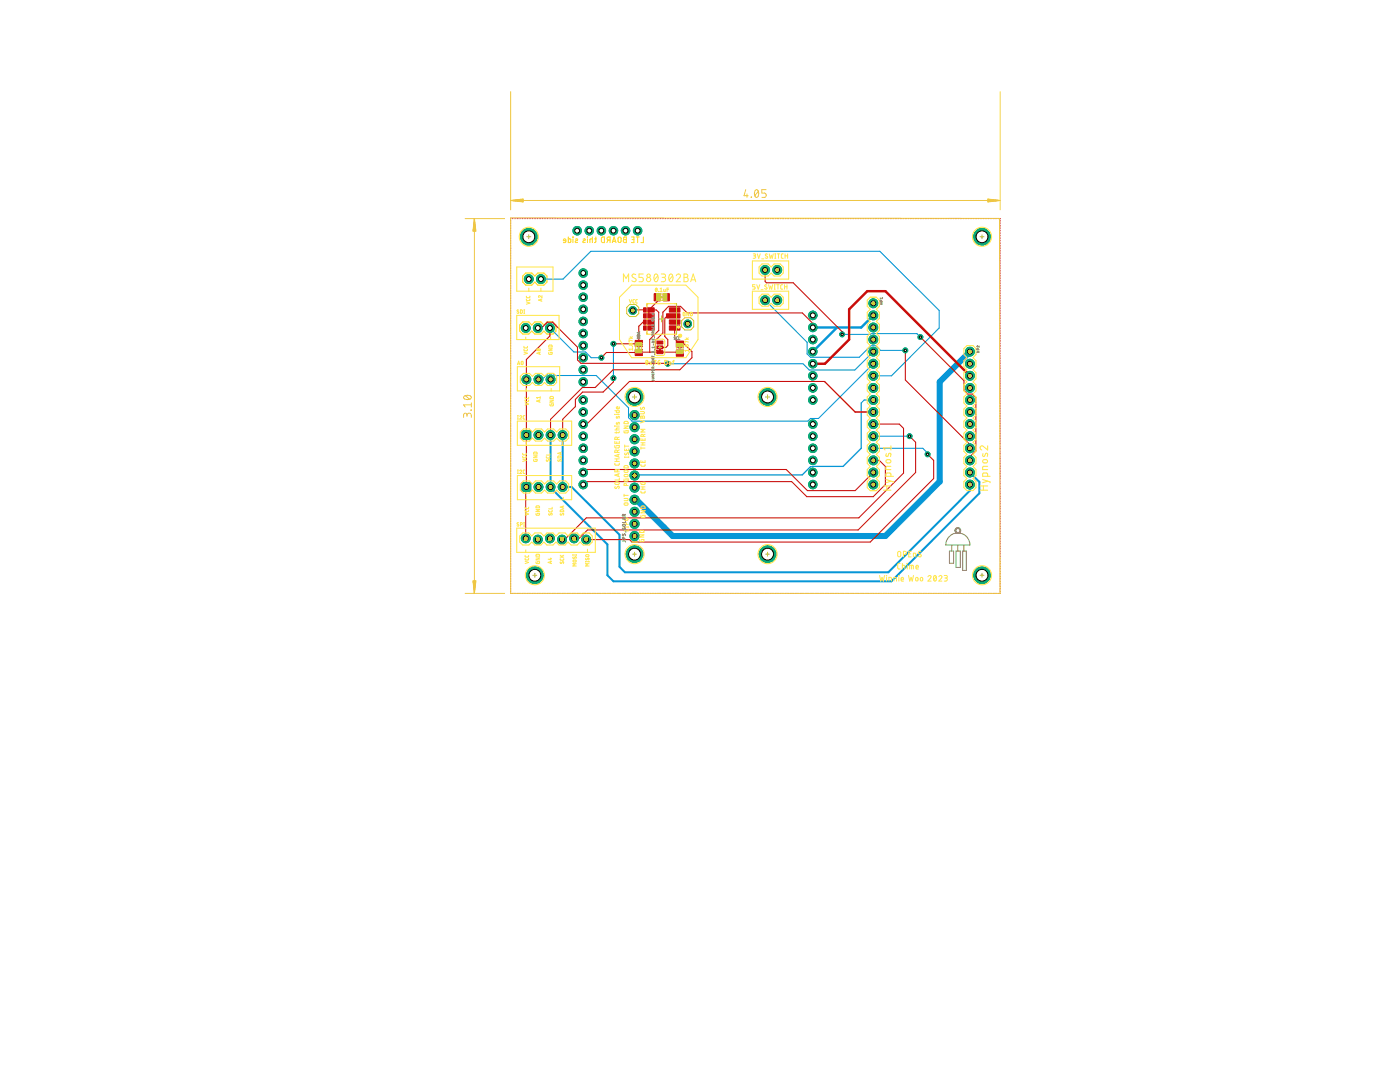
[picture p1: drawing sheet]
<svg xmlns="http://www.w3.org/2000/svg" width="279mm" height="216mm" viewBox="0 0 279 216" stroke-linecap="round" stroke-linejoin="round" font-family="sans-serif">
<path d="M107.7 55.7h.5M107.9 55.4v.5M109.5 65.4h.5M109.7 65.2v.5M161.2 62.9h2M162.2 62v1.9" fill="none" stroke="#afd134" stroke-width=".2"/>
<g fill="none" stroke="#ffcd07" stroke-width=".2">
<path d="M112.9 48h-.5a.26 .26 0 0 1 .2-.3 .26 .26 0 0 1 .3 .2v.4l-.5 .1M113.4 47.3v1.1h.4l.1-.6-.5-.1M114.3 47.3h.1M114.3 47.7v.7M114.9 47.7h.2l.2 .1-.5 .4 .1 .2 .4-.1M116.4 47.7h.2l.2 .1-.4 .3-.1 .2h.5M117.2 47.3h.1M117.2 47.7v.7M118.2 47.7l-.4 .1-.1 .6M118.2 47.3v1.1M118.7 47.7h.3M118.9 47.3v.9l-.2 .2"/>
<path d="M120.1 47.4l.5-.1v1.1h-.4l-.2-.2zM121.4 47.9l-.3 .5M121.8 47.9l-.6-.1v-.4l.6-.1v1.1M122.2 48.4l.4-1.1 .3 1.1M122.3 48.1h.5M123.4 47.3h.3l.2 .2v.7l-.2 .2-.3-.2zM124.5 47.4l.5-.1v1.1l-.6-.1v-.3l.3-.2-.2-.1zM124.7 47.8h.3M126 47.3h.5v1.1h-.5M126.2 47.8h.3M127 47.3h.6M127.3 47.3v1.1"/>
<path d="M128.4 47.3v1.1h-.5"/>
</g>
<path d="M104.9 54.5h1.2l.6 .6 .6-.6h1.2l.7 .6v1.2l-.7 .6h-1.2l-.6-.6-.6 .6h-1.2l-.6-.6v-1.2zM103.7 64.9l.6-.7h1.2l.6 .7 .6-.7h1.2l.6 .7 .7-.7h1.2l.6 .7v1.2l-.6 .6h-1.2l-.7-.6-.6 .6h-1.2l-.6-.6-.6 .6h-1.2l-.6-.6z" fill="none" stroke="#ffcd07" stroke-width=".21"/>
<path d="M167 65.3l-4.8 4.9M174.3 62.9l-2.4 2.4h-9.7" fill="none" stroke="#0696d7" stroke-width=".49"/>
<path d="M107.9 55.7h4.5l5.5-5.6h57.7l11.8 11.9v3.4l-9.5 9.6h-3.6M152.7 59.9l8.4 8.4v2.3l.7 .7h9.7l2.3-2.3h1l.9 .9h5M109.7 65.4l4.8 4.8h2.4l1.1 1.2h2M122.4 68.6v6.9M168.1 66.7l14.9-.1 .7 .7M174.3 72.6l-11 10.9h-1.5l-.6 .5h-35.1l-.7-.7v-1.9l-6.4-6.5h-8.2l-.4-.4h-1l-1.2 1.2h-.7M174.3 79.8h-1.8l-.6 .6M174.3 70.2l-3.7 3.6h-9.1l-1.2-1.2h-27M126.6 99.7h.4M174.3 87h7.2M174.3 89.5h9.9l.9 .9v.3" fill="none" stroke="#0696d7" stroke-width=".21"/>
<path d="M109.9 86.8v10.4l11.3 11.4v6.2l1.2 1.2h55.5l17.6-17.6v-2.2l-1.9-1.9M112.3 86.8v10.4h1.8l9.5 9.5v6.4l1.1 1.1h52.6l16.3-16.3v-1.2" fill="none" stroke="#0696d7" stroke-width=".4"/>
<path d="M193.6 70.2l-6.1 6v19.9l-10.8 10.9h-42.5l-7.2-7.3" fill="none" stroke="#0696d7" stroke-width="1.2"/>
<path d="M171.9 80.4v9.1l-3.6 3.6h-6.6l-1.6 1.7h-33.3l-.2 .1" fill="none" stroke="#0696d7" stroke-width=".25"/>
<circle cx="105.1" cy="75.7" r=".89" fill="#0dab76" stroke="#0dab76" stroke-width=".2"/>
<circle cx="105.1" cy="75.7" r=".49" fill="#fff" stroke="#000" stroke-width=".2"/>
<circle cx="107.5" cy="75.7" r=".89" fill="#0dab76" stroke="#0dab76" stroke-width=".2"/>
<circle cx="107.5" cy="75.7" r=".49" fill="#fff" stroke="#000" stroke-width=".2"/>
<circle cx="109.9" cy="75.7" r=".89" fill="#0dab76" stroke="#0dab76" stroke-width=".2"/>
<circle cx="109.9" cy="75.7" r=".49" fill="#fff" stroke="#000" stroke-width=".2"/>
<path d="M104.2 85.9h1.7v1.8h-1.7z" fill="#0dab76" stroke="#0dab76" stroke-width=".2"/>
<circle cx="105.1" cy="86.8" r=".49" fill="#fff" stroke="#000" stroke-width=".2"/>
<circle cx="107.5" cy="86.8" r=".89" fill="#0dab76" stroke="#0dab76" stroke-width=".2"/>
<circle cx="107.5" cy="86.8" r=".49" fill="#fff" stroke="#000" stroke-width=".2"/>
<circle cx="109.9" cy="86.8" r=".89" fill="#0dab76" stroke="#0dab76" stroke-width=".2"/>
<circle cx="109.9" cy="86.8" r=".49" fill="#fff" stroke="#000" stroke-width=".2"/>
<circle cx="112.3" cy="86.8" r=".89" fill="#0dab76" stroke="#0dab76" stroke-width=".2"/>
<circle cx="112.3" cy="86.8" r=".49" fill="#fff" stroke="#000" stroke-width=".2"/>
<circle cx="162.2" cy="62.9" r=".85" fill="#0dab76" stroke="#0dab76" stroke-width=".2"/>
<circle cx="162.2" cy="62.9" r=".49" fill="#fff" stroke="#000" stroke-width=".2"/>
<circle cx="162.2" cy="65.3" r=".85" fill="#0dab76" stroke="#0dab76" stroke-width=".2"/>
<circle cx="162.2" cy="65.3" r=".49" fill="#fff" stroke="#000" stroke-width=".2"/>
<circle cx="162.2" cy="67.8" r=".85" fill="#0dab76" stroke="#0dab76" stroke-width=".2"/>
<circle cx="162.2" cy="67.8" r=".49" fill="#fff" stroke="#000" stroke-width=".2"/>
<circle cx="162.2" cy="70.2" r=".85" fill="#0dab76" stroke="#0dab76" stroke-width=".2"/>
<circle cx="162.2" cy="70.2" r=".49" fill="#fff" stroke="#000" stroke-width=".2"/>
<circle cx="162.2" cy="72.6" r=".85" fill="#0dab76" stroke="#0dab76" stroke-width=".2"/>
<circle cx="162.2" cy="72.6" r=".49" fill="#fff" stroke="#000" stroke-width=".2"/>
<circle cx="162.2" cy="75" r=".85" fill="#0dab76" stroke="#0dab76" stroke-width=".2"/>
<circle cx="162.2" cy="75" r=".49" fill="#fff" stroke="#000" stroke-width=".2"/>
<circle cx="162.2" cy="77.4" r=".85" fill="#0dab76" stroke="#0dab76" stroke-width=".2"/>
<circle cx="162.2" cy="77.4" r=".49" fill="#fff" stroke="#000" stroke-width=".2"/>
<circle cx="162.2" cy="79.8" r=".85" fill="#0dab76" stroke="#0dab76" stroke-width=".2"/>
<circle cx="162.2" cy="79.8" r=".49" fill="#fff" stroke="#000" stroke-width=".2"/>
<circle cx="162.2" cy="84.6" r=".85" fill="#0dab76" stroke="#0dab76" stroke-width=".2"/>
<circle cx="162.2" cy="84.6" r=".49" fill="#fff" stroke="#000" stroke-width=".2"/>
<circle cx="162.2" cy="87" r=".85" fill="#0dab76" stroke="#0dab76" stroke-width=".2"/>
<circle cx="162.2" cy="87" r=".49" fill="#fff" stroke="#000" stroke-width=".2"/>
<circle cx="162.2" cy="89.5" r=".85" fill="#0dab76" stroke="#0dab76" stroke-width=".2"/>
<circle cx="162.2" cy="89.5" r=".49" fill="#fff" stroke="#000" stroke-width=".2"/>
<circle cx="162.2" cy="91.9" r=".85" fill="#0dab76" stroke="#0dab76" stroke-width=".2"/>
<circle cx="162.2" cy="91.9" r=".49" fill="#fff" stroke="#000" stroke-width=".2"/>
<circle cx="162.2" cy="94.3" r=".85" fill="#0dab76" stroke="#0dab76" stroke-width=".2"/>
<circle cx="162.2" cy="94.3" r=".49" fill="#fff" stroke="#000" stroke-width=".2"/>
<circle cx="162.2" cy="96.7" r=".85" fill="#0dab76" stroke="#0dab76" stroke-width=".2"/>
<circle cx="162.2" cy="96.7" r=".49" fill="#fff" stroke="#000" stroke-width=".2"/>
<circle cx="127.3" cy="46" r=".85" fill="#0dab76" stroke="#0dab76" stroke-width=".2"/>
<circle cx="127.3" cy="46" r=".49" fill="#fff" stroke="#000" stroke-width=".2"/>
<circle cx="124.8" cy="46" r=".85" fill="#0dab76" stroke="#0dab76" stroke-width=".2"/>
<circle cx="124.8" cy="46" r=".49" fill="#fff" stroke="#000" stroke-width=".2"/>
<circle cx="122.4" cy="46" r=".85" fill="#0dab76" stroke="#0dab76" stroke-width=".2"/>
<circle cx="122.4" cy="46" r=".49" fill="#fff" stroke="#000" stroke-width=".2"/>
<circle cx="120" cy="46" r=".85" fill="#0dab76" stroke="#0dab76" stroke-width=".2"/>
<circle cx="120" cy="46" r=".49" fill="#fff" stroke="#000" stroke-width=".2"/>
<circle cx="117.6" cy="46" r=".85" fill="#0dab76" stroke="#0dab76" stroke-width=".2"/>
<circle cx="117.6" cy="46" r=".49" fill="#fff" stroke="#000" stroke-width=".2"/>
<circle cx="115.2" cy="46" r=".85" fill="#0dab76" stroke="#0dab76" stroke-width=".2"/>
<circle cx="115.2" cy="46" r=".49" fill="#fff" stroke="#000" stroke-width=".2"/>
<circle cx="116.4" cy="54.5" r=".85" fill="#0dab76" stroke="#0dab76" stroke-width=".2"/>
<circle cx="116.4" cy="54.5" r=".49" fill="#fff" stroke="#000" stroke-width=".2"/>
<circle cx="116.4" cy="56.9" r=".85" fill="#0dab76" stroke="#0dab76" stroke-width=".2"/>
<circle cx="116.4" cy="56.9" r=".49" fill="#fff" stroke="#000" stroke-width=".2"/>
<circle cx="116.4" cy="59.3" r=".85" fill="#0dab76" stroke="#0dab76" stroke-width=".2"/>
<circle cx="116.4" cy="59.3" r=".49" fill="#fff" stroke="#000" stroke-width=".2"/>
<circle cx="116.4" cy="61.7" r=".85" fill="#0dab76" stroke="#0dab76" stroke-width=".2"/>
<circle cx="116.4" cy="61.7" r=".49" fill="#fff" stroke="#000" stroke-width=".2"/>
<circle cx="116.4" cy="64.1" r=".85" fill="#0dab76" stroke="#0dab76" stroke-width=".2"/>
<circle cx="116.4" cy="64.1" r=".49" fill="#fff" stroke="#000" stroke-width=".2"/>
<circle cx="116.4" cy="66.5" r=".85" fill="#0dab76" stroke="#0dab76" stroke-width=".2"/>
<circle cx="116.4" cy="66.5" r=".49" fill="#fff" stroke="#000" stroke-width=".2"/>
<circle cx="116.4" cy="69" r=".85" fill="#0dab76" stroke="#0dab76" stroke-width=".2"/>
<circle cx="116.4" cy="69" r=".49" fill="#fff" stroke="#000" stroke-width=".2"/>
<circle cx="116.4" cy="71.4" r=".85" fill="#0dab76" stroke="#0dab76" stroke-width=".2"/>
<circle cx="116.4" cy="71.4" r=".49" fill="#fff" stroke="#000" stroke-width=".2"/>
<circle cx="116.4" cy="73.8" r=".85" fill="#0dab76" stroke="#0dab76" stroke-width=".2"/>
<circle cx="116.4" cy="73.8" r=".49" fill="#fff" stroke="#000" stroke-width=".2"/>
<circle cx="116.4" cy="76.2" r=".85" fill="#0dab76" stroke="#0dab76" stroke-width=".2"/>
<circle cx="116.4" cy="76.2" r=".49" fill="#fff" stroke="#000" stroke-width=".2"/>
<circle cx="116.4" cy="79.8" r=".85" fill="#0dab76" stroke="#0dab76" stroke-width=".2"/>
<circle cx="116.4" cy="79.8" r=".49" fill="#fff" stroke="#000" stroke-width=".2"/>
<circle cx="116.4" cy="82.2" r=".85" fill="#0dab76" stroke="#0dab76" stroke-width=".2"/>
<circle cx="116.4" cy="82.2" r=".49" fill="#fff" stroke="#000" stroke-width=".2"/>
<circle cx="116.4" cy="84.6" r=".85" fill="#0dab76" stroke="#0dab76" stroke-width=".2"/>
<circle cx="116.4" cy="84.6" r=".49" fill="#fff" stroke="#000" stroke-width=".2"/>
<circle cx="116.4" cy="87" r=".85" fill="#0dab76" stroke="#0dab76" stroke-width=".2"/>
<circle cx="116.4" cy="87" r=".49" fill="#fff" stroke="#000" stroke-width=".2"/>
<circle cx="116.4" cy="89.5" r=".85" fill="#0dab76" stroke="#0dab76" stroke-width=".2"/>
<circle cx="116.4" cy="89.5" r=".49" fill="#fff" stroke="#000" stroke-width=".2"/>
<circle cx="116.4" cy="91.9" r=".85" fill="#0dab76" stroke="#0dab76" stroke-width=".2"/>
<circle cx="116.4" cy="91.9" r=".49" fill="#fff" stroke="#000" stroke-width=".2"/>
<circle cx="116.4" cy="94.3" r=".85" fill="#0dab76" stroke="#0dab76" stroke-width=".2"/>
<circle cx="116.4" cy="94.3" r=".49" fill="#fff" stroke="#000" stroke-width=".2"/>
<circle cx="116.4" cy="96.7" r=".85" fill="#0dab76" stroke="#0dab76" stroke-width=".2"/>
<circle cx="116.4" cy="96.7" r=".49" fill="#fff" stroke="#000" stroke-width=".2"/>
<circle cx="106.7" cy="114.8" r="1.67" fill="#0dab76" stroke="#0dab76" stroke-width=".2"/>
<circle cx="106.7" cy="114.8" r="1.19" fill="#fff" stroke="#000" stroke-width=".2"/>
<circle cx="105.5" cy="47.2" r="1.67" fill="#0dab76" stroke="#0dab76" stroke-width=".2"/>
<circle cx="105.5" cy="47.2" r="1.19" fill="#fff" stroke="#000" stroke-width=".2"/>
<circle cx="126.6" cy="79.2" r="1.67" fill="#0dab76" stroke="#0dab76" stroke-width=".2"/>
<circle cx="126.6" cy="79.2" r="1.19" fill="#fff" stroke="#000" stroke-width=".2"/>
<circle cx="153.2" cy="79.2" r="1.67" fill="#0dab76" stroke="#0dab76" stroke-width=".2"/>
<circle cx="153.2" cy="79.2" r="1.19" fill="#fff" stroke="#000" stroke-width=".2"/>
<circle cx="153.2" cy="110.6" r="1.67" fill="#0dab76" stroke="#0dab76" stroke-width=".2"/>
<circle cx="153.2" cy="110.6" r="1.19" fill="#fff" stroke="#000" stroke-width=".2"/>
<circle cx="126.6" cy="110.6" r="1.67" fill="#0dab76" stroke="#0dab76" stroke-width=".2"/>
<circle cx="126.6" cy="110.6" r="1.19" fill="#fff" stroke="#000" stroke-width=".2"/>
<circle cx="126.6" cy="107" r=".91" fill="#0dab76" stroke="#0dab76" stroke-width=".2"/>
<circle cx="126.6" cy="107" r=".47" fill="#fff" stroke="#000" stroke-width=".2"/>
<circle cx="126.6" cy="104.5" r=".91" fill="#0dab76" stroke="#0dab76" stroke-width=".2"/>
<circle cx="126.6" cy="104.5" r=".47" fill="#fff" stroke="#000" stroke-width=".2"/>
<circle cx="126.6" cy="102.1" r=".91" fill="#0dab76" stroke="#0dab76" stroke-width=".2"/>
<circle cx="126.6" cy="102.1" r=".47" fill="#fff" stroke="#000" stroke-width=".2"/>
<circle cx="126.6" cy="99.7" r=".91" fill="#0dab76" stroke="#0dab76" stroke-width=".2"/>
<circle cx="126.6" cy="99.7" r=".47" fill="#fff" stroke="#000" stroke-width=".2"/>
<circle cx="126.6" cy="97.3" r=".91" fill="#0dab76" stroke="#0dab76" stroke-width=".2"/>
<circle cx="126.6" cy="97.3" r=".47" fill="#fff" stroke="#000" stroke-width=".2"/>
<circle cx="126.6" cy="94.9" r=".91" fill="#0dab76" stroke="#0dab76" stroke-width=".2"/>
<circle cx="126.6" cy="94.9" r=".47" fill="#fff" stroke="#000" stroke-width=".2"/>
<circle cx="126.6" cy="92.5" r=".91" fill="#0dab76" stroke="#0dab76" stroke-width=".2"/>
<circle cx="126.6" cy="92.5" r=".47" fill="#fff" stroke="#000" stroke-width=".2"/>
<circle cx="126.6" cy="90.1" r=".91" fill="#0dab76" stroke="#0dab76" stroke-width=".2"/>
<circle cx="126.6" cy="90.1" r=".47" fill="#fff" stroke="#000" stroke-width=".2"/>
<circle cx="126.6" cy="87.7" r=".91" fill="#0dab76" stroke="#0dab76" stroke-width=".2"/>
<circle cx="126.6" cy="87.7" r=".47" fill="#fff" stroke="#000" stroke-width=".2"/>
<circle cx="126.6" cy="85.2" r=".91" fill="#0dab76" stroke="#0dab76" stroke-width=".2"/>
<circle cx="126.6" cy="85.2" r=".47" fill="#fff" stroke="#000" stroke-width=".2"/>
<circle cx="126.6" cy="82.8" r=".91" fill="#0dab76" stroke="#0dab76" stroke-width=".2"/>
<circle cx="126.6" cy="82.8" r=".47" fill="#fff" stroke="#000" stroke-width=".2"/>
<circle cx="196" cy="47.2" r="1.67" fill="#0dab76" stroke="#0dab76" stroke-width=".2"/>
<circle cx="196" cy="47.2" r="1.19" fill="#fff" stroke="#000" stroke-width=".2"/>
<circle cx="196" cy="114.8" r="1.67" fill="#0dab76" stroke="#0dab76" stroke-width=".2"/>
<circle cx="196" cy="114.8" r="1.19" fill="#fff" stroke="#000" stroke-width=".2"/>
<circle cx="174.3" cy="60.5" r=".89" fill="#0dab76" stroke="#0dab76" stroke-width=".2"/>
<circle cx="174.3" cy="60.5" r=".49" fill="#fff" stroke="#000" stroke-width=".2"/>
<circle cx="174.3" cy="62.9" r=".89" fill="#0dab76" stroke="#0dab76" stroke-width=".2"/>
<circle cx="174.3" cy="62.9" r=".49" fill="#fff" stroke="#000" stroke-width=".2"/>
<circle cx="174.3" cy="65.3" r=".89" fill="#0dab76" stroke="#0dab76" stroke-width=".2"/>
<circle cx="174.3" cy="65.3" r=".49" fill="#fff" stroke="#000" stroke-width=".2"/>
<circle cx="174.3" cy="67.8" r=".89" fill="#0dab76" stroke="#0dab76" stroke-width=".2"/>
<circle cx="174.3" cy="67.8" r=".49" fill="#fff" stroke="#000" stroke-width=".2"/>
<circle cx="174.3" cy="70.2" r=".89" fill="#0dab76" stroke="#0dab76" stroke-width=".2"/>
<circle cx="174.3" cy="70.2" r=".49" fill="#fff" stroke="#000" stroke-width=".2"/>
<circle cx="174.3" cy="72.6" r=".89" fill="#0dab76" stroke="#0dab76" stroke-width=".2"/>
<circle cx="174.3" cy="72.6" r=".49" fill="#fff" stroke="#000" stroke-width=".2"/>
<circle cx="174.3" cy="75" r=".89" fill="#0dab76" stroke="#0dab76" stroke-width=".2"/>
<circle cx="174.3" cy="75" r=".49" fill="#fff" stroke="#000" stroke-width=".2"/>
<circle cx="174.3" cy="77.4" r=".89" fill="#0dab76" stroke="#0dab76" stroke-width=".2"/>
<circle cx="174.3" cy="77.4" r=".49" fill="#fff" stroke="#000" stroke-width=".2"/>
<circle cx="174.3" cy="79.8" r=".89" fill="#0dab76" stroke="#0dab76" stroke-width=".2"/>
<circle cx="174.3" cy="79.8" r=".49" fill="#fff" stroke="#000" stroke-width=".2"/>
<circle cx="174.3" cy="82.2" r=".89" fill="#0dab76" stroke="#0dab76" stroke-width=".2"/>
<circle cx="174.3" cy="82.2" r=".49" fill="#fff" stroke="#000" stroke-width=".2"/>
<circle cx="174.3" cy="84.6" r=".89" fill="#0dab76" stroke="#0dab76" stroke-width=".2"/>
<circle cx="174.3" cy="84.6" r=".49" fill="#fff" stroke="#000" stroke-width=".2"/>
<circle cx="174.3" cy="87" r=".89" fill="#0dab76" stroke="#0dab76" stroke-width=".2"/>
<circle cx="174.3" cy="87" r=".49" fill="#fff" stroke="#000" stroke-width=".2"/>
<circle cx="174.3" cy="89.5" r=".89" fill="#0dab76" stroke="#0dab76" stroke-width=".2"/>
<circle cx="174.3" cy="89.5" r=".49" fill="#fff" stroke="#000" stroke-width=".2"/>
<circle cx="174.3" cy="91.9" r=".89" fill="#0dab76" stroke="#0dab76" stroke-width=".2"/>
<circle cx="174.3" cy="91.9" r=".49" fill="#fff" stroke="#000" stroke-width=".2"/>
<circle cx="174.3" cy="94.3" r=".89" fill="#0dab76" stroke="#0dab76" stroke-width=".2"/>
<circle cx="174.3" cy="94.3" r=".49" fill="#fff" stroke="#000" stroke-width=".2"/>
<circle cx="174.3" cy="96.7" r=".89" fill="#0dab76" stroke="#0dab76" stroke-width=".2"/>
<circle cx="174.3" cy="96.7" r=".49" fill="#fff" stroke="#000" stroke-width=".2"/>
<circle cx="193.6" cy="70.2" r=".89" fill="#0dab76" stroke="#0dab76" stroke-width=".2"/>
<circle cx="193.6" cy="70.2" r=".49" fill="#fff" stroke="#000" stroke-width=".2"/>
<circle cx="193.6" cy="72.6" r=".89" fill="#0dab76" stroke="#0dab76" stroke-width=".2"/>
<circle cx="193.6" cy="72.6" r=".49" fill="#fff" stroke="#000" stroke-width=".2"/>
<circle cx="193.6" cy="75" r=".89" fill="#0dab76" stroke="#0dab76" stroke-width=".2"/>
<circle cx="193.6" cy="75" r=".49" fill="#fff" stroke="#000" stroke-width=".2"/>
<circle cx="193.6" cy="77.4" r=".89" fill="#0dab76" stroke="#0dab76" stroke-width=".2"/>
<circle cx="193.6" cy="77.4" r=".49" fill="#fff" stroke="#000" stroke-width=".2"/>
<circle cx="193.6" cy="79.8" r=".89" fill="#0dab76" stroke="#0dab76" stroke-width=".2"/>
<circle cx="193.6" cy="79.8" r=".49" fill="#fff" stroke="#000" stroke-width=".2"/>
<circle cx="193.6" cy="82.2" r=".89" fill="#0dab76" stroke="#0dab76" stroke-width=".2"/>
<circle cx="193.6" cy="82.2" r=".49" fill="#fff" stroke="#000" stroke-width=".2"/>
<circle cx="193.6" cy="84.6" r=".89" fill="#0dab76" stroke="#0dab76" stroke-width=".2"/>
<circle cx="193.6" cy="84.6" r=".49" fill="#fff" stroke="#000" stroke-width=".2"/>
<circle cx="193.6" cy="87" r=".89" fill="#0dab76" stroke="#0dab76" stroke-width=".2"/>
<circle cx="193.6" cy="87" r=".49" fill="#fff" stroke="#000" stroke-width=".2"/>
<circle cx="193.6" cy="89.5" r=".89" fill="#0dab76" stroke="#0dab76" stroke-width=".2"/>
<circle cx="193.6" cy="89.5" r=".49" fill="#fff" stroke="#000" stroke-width=".2"/>
<circle cx="193.6" cy="91.9" r=".89" fill="#0dab76" stroke="#0dab76" stroke-width=".2"/>
<circle cx="193.6" cy="91.9" r=".49" fill="#fff" stroke="#000" stroke-width=".2"/>
<circle cx="193.6" cy="94.3" r=".89" fill="#0dab76" stroke="#0dab76" stroke-width=".2"/>
<circle cx="193.6" cy="94.3" r=".49" fill="#fff" stroke="#000" stroke-width=".2"/>
<circle cx="193.6" cy="96.7" r=".89" fill="#0dab76" stroke="#0dab76" stroke-width=".2"/>
<circle cx="193.6" cy="96.7" r=".49" fill="#fff" stroke="#000" stroke-width=".2"/>
<circle cx="137.2" cy="64.6" r=".76" fill="#0dab76" stroke="#0dab76" stroke-width=".2"/>
<circle cx="137.2" cy="64.6" r=".49" fill="#fff" stroke="#000" stroke-width=".2"/>
<circle cx="126.3" cy="62" r=".76" fill="#0dab76" stroke="#0dab76" stroke-width=".2"/>
<circle cx="126.3" cy="62" r=".49" fill="#fff" stroke="#000" stroke-width=".2"/>
<circle cx="107.9" cy="55.7" r=".89" fill="#0dab76" stroke="#0dab76" stroke-width=".2"/>
<circle cx="107.9" cy="55.7" r=".49" fill="#fff" stroke="#000" stroke-width=".2"/>
<circle cx="105.5" cy="55.7" r=".89" fill="#0dab76" stroke="#0dab76" stroke-width=".2"/>
<circle cx="105.5" cy="55.7" r=".49" fill="#fff" stroke="#000" stroke-width=".2"/>
<circle cx="109.7" cy="65.4" r=".89" fill="#0dab76" stroke="#0dab76" stroke-width=".2"/>
<circle cx="109.7" cy="65.4" r=".49" fill="#fff" stroke="#000" stroke-width=".2"/>
<circle cx="107.3" cy="65.4" r=".89" fill="#0dab76" stroke="#0dab76" stroke-width=".2"/>
<circle cx="107.3" cy="65.4" r=".49" fill="#fff" stroke="#000" stroke-width=".2"/>
<circle cx="104.9" cy="65.4" r=".89" fill="#0dab76" stroke="#0dab76" stroke-width=".2"/>
<circle cx="104.9" cy="65.4" r=".49" fill="#fff" stroke="#000" stroke-width=".2"/>
<path d="M104.2 96.3h1.7v1.8h-1.7z" fill="#0dab76" stroke="#0dab76" stroke-width=".2"/>
<circle cx="105.1" cy="97.2" r=".49" fill="#fff" stroke="#000" stroke-width=".2"/>
<circle cx="107.5" cy="97.2" r=".89" fill="#0dab76" stroke="#0dab76" stroke-width=".2"/>
<circle cx="107.5" cy="97.2" r=".49" fill="#fff" stroke="#000" stroke-width=".2"/>
<circle cx="109.9" cy="97.2" r=".89" fill="#0dab76" stroke="#0dab76" stroke-width=".2"/>
<circle cx="109.9" cy="97.2" r=".49" fill="#fff" stroke="#000" stroke-width=".2"/>
<circle cx="112.3" cy="97.2" r=".89" fill="#0dab76" stroke="#0dab76" stroke-width=".2"/>
<circle cx="112.3" cy="97.2" r=".49" fill="#fff" stroke="#000" stroke-width=".2"/>
<circle cx="104.9" cy="107.4" r=".89" fill="#0dab76" stroke="#0dab76" stroke-width=".2"/>
<circle cx="104.9" cy="107.4" r=".49" fill="#fff" stroke="#000" stroke-width=".2"/>
<circle cx="107.3" cy="107.7" r=".89" fill="#0dab76" stroke="#0dab76" stroke-width=".2"/>
<circle cx="107.3" cy="107.7" r=".49" fill="#fff" stroke="#000" stroke-width=".2"/>
<circle cx="109.7" cy="107.4" r=".89" fill="#0dab76" stroke="#0dab76" stroke-width=".2"/>
<circle cx="109.7" cy="107.4" r=".49" fill="#fff" stroke="#000" stroke-width=".2"/>
<circle cx="112.2" cy="107.7" r=".89" fill="#0dab76" stroke="#0dab76" stroke-width=".2"/>
<circle cx="112.2" cy="107.7" r=".49" fill="#fff" stroke="#000" stroke-width=".2"/>
<circle cx="114.6" cy="107.4" r=".89" fill="#0dab76" stroke="#0dab76" stroke-width=".2"/>
<circle cx="114.6" cy="107.4" r=".49" fill="#fff" stroke="#000" stroke-width=".2"/>
<circle cx="117" cy="107.7" r=".89" fill="#0dab76" stroke="#0dab76" stroke-width=".2"/>
<circle cx="117" cy="107.7" r=".49" fill="#fff" stroke="#000" stroke-width=".2"/>
<circle cx="152.7" cy="53.9" r=".89" fill="#0dab76" stroke="#0dab76" stroke-width=".2"/>
<circle cx="152.7" cy="53.9" r=".49" fill="#fff" stroke="#000" stroke-width=".2"/>
<circle cx="155.1" cy="53.9" r=".89" fill="#0dab76" stroke="#0dab76" stroke-width=".2"/>
<circle cx="155.1" cy="53.9" r=".49" fill="#fff" stroke="#000" stroke-width=".2"/>
<circle cx="152.7" cy="59.9" r=".89" fill="#0dab76" stroke="#0dab76" stroke-width=".2"/>
<circle cx="152.7" cy="59.9" r=".49" fill="#fff" stroke="#000" stroke-width=".2"/>
<circle cx="155.1" cy="59.9" r=".89" fill="#0dab76" stroke="#0dab76" stroke-width=".2"/>
<circle cx="155.1" cy="59.9" r=".49" fill="#fff" stroke="#000" stroke-width=".2"/>
<circle cx="120" cy="71.4" r=".49" fill="#0dab76" stroke="#0dab76" stroke-width=".2"/>
<circle cx="120" cy="71.4" r=".23" fill="#fff" stroke="#000" stroke-width=".2"/>
<circle cx="122.4" cy="75.5" r=".49" fill="#0dab76" stroke="#0dab76" stroke-width=".2"/>
<circle cx="122.4" cy="75.5" r=".23" fill="#fff" stroke="#000" stroke-width=".2"/>
<circle cx="122.4" cy="68.6" r=".49" fill="#0dab76" stroke="#0dab76" stroke-width=".2"/>
<circle cx="122.4" cy="68.6" r=".23" fill="#fff" stroke="#000" stroke-width=".2"/>
<circle cx="181.5" cy="87" r=".49" fill="#0dab76" stroke="#0dab76" stroke-width=".2"/>
<circle cx="181.5" cy="87" r=".23" fill="#fff" stroke="#000" stroke-width=".2"/>
<circle cx="185.1" cy="90.7" r=".49" fill="#0dab76" stroke="#0dab76" stroke-width=".2"/>
<circle cx="185.1" cy="90.7" r=".23" fill="#fff" stroke="#000" stroke-width=".2"/>
<circle cx="133.3" cy="72.6" r=".49" fill="#0dab76" stroke="#0dab76" stroke-width=".2"/>
<circle cx="133.3" cy="72.6" r=".23" fill="#fff" stroke="#000" stroke-width=".2"/>
<circle cx="180.7" cy="69.9" r=".49" fill="#0dab76" stroke="#0dab76" stroke-width=".2"/>
<circle cx="180.7" cy="69.9" r=".23" fill="#fff" stroke="#000" stroke-width=".2"/>
<circle cx="168.1" cy="66.7" r=".49" fill="#0dab76" stroke="#0dab76" stroke-width=".2"/>
<circle cx="168.1" cy="66.7" r=".23" fill="#fff" stroke="#000" stroke-width=".2"/>
<circle cx="183.7" cy="67.3" r=".49" fill="#0dab76" stroke="#0dab76" stroke-width=".2"/>
<circle cx="183.7" cy="67.3" r=".23" fill="#fff" stroke="#000" stroke-width=".2"/>
<g fill="#c90d0c" stroke="#c90d0c" stroke-width=".2">
<path d="M128.4 61.4h2.2v.9h-2.2z"/>
<path d="M128.4 62.6h2.2v.9h-2.2z"/>
<path d="M128.4 63.8h2.2v.9h-2.2z"/>
<path d="M128.4 65h2.2v.9h-2.2z"/>
<path d="M133.6 61.4h2.1v.9h-2.1z"/>
<path d="M133.6 63.8h2.1v.9h-2.1z"/>
<path d="M133.6 65h2.1v.9h-2.1z"/>
<path d="M133 62.6h2.7v.9h-2.7z"/>
<path d="M130.6 58.6h1.2v1.4h-1.2z"/>
<path d="M132.4 58.6h1.2v1.4h-1.2z"/>
<path d="M126.8 67.9h1.4v1.3h-1.4z"/>
<path d="M126.8 69.7h1.4v1.3h-1.4z"/>
<path d="M135 68.1h1.4v1.2h-1.4z"/>
<path d="M135 69.8h1.4v1.3h-1.4z"/>
<path d="M131.1 68.1h1.2v.5h-1.2z"/>
<path d="M131.1 69h1.2v.6h-1.2z"/>
<path d="M131.1 70h1.2v.6h-1.2z"/>
</g>
<path d="M131.7 69.3v1M164.6 76.2l6.1 6" fill="none" stroke="#c90d0c" stroke-width=".25"/>
<g fill="none" stroke="#c90d0c" stroke-width=".2">
<path d="M101.9 44h.1M101.9 44.3h.1M101.9 44.6v.1M101.9 45h.1M101.9 45.3h.1M101.9 45.6v.1M101.9 46h.1M101.9 46.3h.1M101.9 46.6v.1M101.9 46.9v.1M101.9 47.3h.1M101.9 47.6h.1"/>
<path d="M101.9 47.9v.1M101.9 48.3h.1M101.9 48.6h.1M101.9 48.9v.1M101.9 49.3h.1M101.9 49.6v.1M101.9 49.9v.1M101.9 50.3h.1M101.9 50.6v.1M101.9 50.9v.1M101.9 51.3h.1M101.9 51.6h.1"/>
<path d="M101.9 51.9v.1M101.9 52.3h.1M101.9 52.6h.1M101.9 52.9v.1M101.9 53.3h.1M101.9 53.6h.1M101.9 53.9v.1M101.9 54.3h.1M101.9 54.6h.1M101.9 54.9v.1M101.9 55.2v.1M101.9 55.6h.1"/>
<path d="M101.9 55.9v.1M101.9 56.2v.1M101.9 56.6h.1M101.9 56.9v.1M101.9 57.2v.1M101.9 57.6h.1M101.9 57.9v.1M101.9 58.3h.1M101.9 58.6h.1M101.9 58.9h.1M101.9 59.2v.1M101.9 59.6h.1"/>
<path d="M101.9 59.9h.1M102 43.6l-.1 .1M102.3 43.6h.1M102.6 43.6h.1M102.9 43.6h.1M103.3 43.6h.1M103.6 43.6h.1M103.9 43.6h.1M104.2 43.6h.1M104.6 43.6h.1M104.9 43.6h.1M105.2 43.6h.1"/>
<path d="M105.6 43.6h.1M105.9 43.6h.1M106.2 43.6h.1M106.6 43.6h.1M106.9 43.6h.1M107.2 43.6h.1M107.6 43.6h.1M107.9 43.6h.1M108.2 43.6h.1M108.6 43.6h.1M108.9 43.6h.1M109.2 43.6h.1"/>
<path d="M109.6 43.6h.1M109.9 43.6h.1M110.2 43.6h.1M110.6 43.6h.1M110.9 43.6h.1M111.2 43.6h.1M111.5 43.6h.1M111.9 43.6h.1M112.2 43.6h.1M112.5 43.6h.1M112.9 43.6h.1M113.2 43.6h.1"/>
<path d="M113.5 43.6h.1M113.9 43.6h.1M114.2 43.6h.1M114.5 43.6h.1M114.9 43.6h.1M115.2 43.6h.1M115.5 43.6h.1M115.9 43.6h.1M116.2 43.6h.1M116.5 43.6h.1M116.9 43.6h.1M117.2 43.6h.1"/>
<path d="M117.5 43.6h.1M117.9 43.6h.1M118.2 43.6h.1M118.5 43.6h.1M118.9 43.6h.1M119.2 43.6h.1M119.5 43.6h.1M119.8 43.6h.1M120.2 43.6h.1M120.5 43.6h.1M120.8 43.6h.1M121.2 43.6h.1"/>
<path d="M121.5 43.6h.1M121.8 43.6h.1M122.2 43.6h.1M122.5 43.6h.1M122.9 43.6h.1M123.2 43.6h.1M123.5 43.6h.1M123.8 43.6h.1M124.2 43.6h.1M124.5 43.6h.1M124.8 43.6h.1M125.2 43.6h.1"/>
<path d="M125.5 43.6h.1M125.8 43.6h.1M126.2 43.6h.1M126.5 43.6h.1M126.8 43.6h.1M127.2 43.6h.1M127.5 43.6h.1M127.8 43.6h.1M128.2 43.6h.1M128.5 43.6h.1M128.8 43.6h.1M129.2 43.6h.1"/>
<path d="M129.5 43.6h.1M129.8 43.6h.1M130.2 43.6h.1M130.5 43.6h.1M130.8 43.6h.1M131.1 43.6h.1M131.5 43.6h.1M131.8 43.6h.1M132.1 43.6h.1M132.5 43.6h.1M132.8 43.6h.1M133.1 43.6h.1"/>
<path d="M133.5 43.6h.1M133.8 43.6h.1M134.1 43.6h.1M134.5 43.6h.1M134.8 43.6h.1M135.1 43.6h.1M135.5 43.6h.1M135.8 43.6h.1M136.1 43.6h.1M136.5 43.6h.1M136.8 43.6h.1M137.1 43.6h.1"/>
<path d="M137.5 43.6h.1M137.8 43.6h.1M138.1 43.6h.1M138.5 43.6h.1M138.8 43.6h.1M139.1 43.6h.1M139.4 43.6h.1M139.8 43.6h.1M140.1 43.6h.1M140.4 43.6h.1M140.8 43.6h.1M141.1 43.6h.1"/>
<path d="M141.4 43.6h.1M141.8 43.6h.1M142.1 43.6h.1M142.4 43.6h.1M142.8 43.6h.1M143.1 43.6h.1M143.4 43.6h.1M143.8 43.6h.1M144.1 43.6h.1M144.4 43.6h.1M144.8 43.6h.1M145.1 43.6h.1"/>
<path d="M145.4 43.6h.1M145.8 43.6h.1M146.1 43.6h.1M146.4 43.6h.1M146.7 43.6h.1M147.1 43.6h.1M147.4 43.6h.1M147.7 43.6h.1M148.1 43.6h.1M148.4 43.6h.1M148.7 43.6h.1M149.1 43.6h.1"/>
<path d="M149.4 43.6h.1M149.8 43.6h.1M150.1 43.6h.1M150.4 43.6h.1M150.7 43.6h.1M151.1 43.6h.1M151.4 43.6h.1M151.7 43.6h.1M152.1 43.6h.1M152.4 43.6h.1M152.7 43.6h.1M153.1 43.6h.1"/>
<path d="M153.4 43.6h.1M153.7 43.6h.1M154.1 43.6h.1M154.4 43.6h.1M154.7 43.6h.1M155.1 43.6h.1M155.4 43.6h.1M155.7 43.6h.1M156.1 43.6h.1M156.4 43.6h.1M156.7 43.6h.1M157.1 43.6h.1"/>
<path d="M157.4 43.6h.1M157.7 43.6h.1M158.1 43.6h.1M158.4 43.6h.1M158.7 43.6h.1M159 43.6h.1M159.4 43.6h.1M159.7 43.6h.1M160 43.6h.1M160.4 43.6h.1M160.7 43.6h.1M161 43.6h.1"/>
<path d="M161.4 43.6h.1M161.7 43.6h.1M162 43.6h.1M162.4 43.6h.1M162.7 43.6h.1M163 43.6h.1M163.4 43.6h.1M163.7 43.6h.1M164 43.6h.1M164.4 43.6h.1M164.7 43.6h.1M165 43.6h.1"/>
<path d="M165.4 43.6h.1M165.7 43.6h.1M166 43.6h.1M166.3 43.6h.1M166.7 43.6h.1M167 43.6h.1M167.3 43.6h.1M167.7 43.6h.1M168 43.6h.1M168.3 43.6h.1M168.7 43.6h.1M169 43.6h.1"/>
<path d="M169.3 43.6h.1M169.7 43.6h.1M170 43.6h.1M170.3 43.6h.1M170.7 43.6h.1M171 43.6h.1M171.3 43.6h.1M171.7 43.6h.1M172 43.6h.1M172.3 43.6h.1M172.7 43.6h.1M173 43.6h.1"/>
<path d="M173.3 43.6h.1M173.7 43.6h.1M174 43.6h.1M174.3 43.6h.1M174.6 43.6h.1M175 43.6h.1M175.3 43.6h.1M175.6 43.6h.1M176 43.6h.1M176.3 43.6h.1M176.6 43.6h.1M177 43.6h.1"/>
<path d="M177.3 43.6h.1M177.7 43.6h.1M178 43.6h.1M178.3 43.6h.1M178.6 43.6h.1M179 43.6h.1M179.3 43.6h.1M179.6 43.6h.1M180 43.6h.1M180.3 43.6h.1M180.6 43.6h.1M181 43.6h.1"/>
<path d="M181.3 43.6h.1M181.6 43.6h.1M182 43.6h.1M182.3 43.6h.1M182.6 43.6h.1M183 43.6h.1M183.3 43.6h.1M183.6 43.6h.1M184 43.6h.1M184.3 43.6h.1M184.6 43.6h.1M185 43.6h.1"/>
<path d="M185.3 43.6h.1M185.6 43.6h.1M185.9 43.6h.1M186.3 43.6h.1M186.6 43.6h.1M186.9 43.6h.1M187.3 43.6h.1M187.6 43.6h.1M187.9 43.6h.1M188.3 43.6h.1M188.6 43.6h.1M188.9 43.6h.1"/>
<path d="M189.3 43.6h.1M189.6 43.6h.1M189.9 43.6h.1M190.3 43.6h.1M190.6 43.6h.1M190.9 43.6h.1M191.3 43.6h.1M191.6 43.6h.1M191.9 43.6h.1M192.3 43.6h.1M192.6 43.6h.1M192.9 43.6h.1"/>
<path d="M193.3 43.6h.1M193.6 43.6h.1M193.9 43.6h.1M194.2 43.6h.1M194.6 43.6h.1M194.9 43.6h.1M195.2 43.6h.1M195.6 43.6h.1M195.9 43.6h.1M196.2 43.6h.1M196.6 43.6h.1M196.9 43.6h.1"/>
<path d="M197.2 43.6h.1M197.6 43.6h.1M197.9 43.6h.1M198.2 43.6h.1M198.6 43.6h.1M198.9 43.6h.1M199.2 43.6h.1M199.6 43.6v.1M199.6 44h.1M199.6 44.3h.1M199.6 44.6v.1M199.6 45h.1"/>
<path d="M199.6 45.3h.1M199.6 45.6v.1M199.6 46h.1M199.6 46.3h.1M199.6 46.6v.1M199.6 46.9v.1M199.6 47.3h.1M199.6 47.6h.1M199.6 47.9v.1M199.6 48.3h.1M199.6 48.6h.1M199.6 48.9v.1"/>
<path d="M199.6 49.3h.1M199.6 49.6v.1M199.6 49.9v.1M199.6 50.3h.1M199.6 50.6v.1M199.6 50.9v.1M199.6 51.3h.1M199.6 51.6h.1M199.6 51.9v.1M199.6 52.3h.1M199.6 52.6h.1M199.6 52.9v.1"/>
<path d="M199.6 53.3h.1M199.6 53.6h.1M199.6 53.9v.1M199.6 54.3h.1M199.6 54.6h.1M199.6 54.9v.1M199.6 55.2v.1M199.6 55.6h.1M199.6 55.9v.1M199.6 56.2v.1M199.6 56.6h.1M199.6 56.9v.1"/>
<path d="M199.6 57.2v.1M199.6 57.6h.1M199.6 57.9v.1M199.6 58.3h.1M199.6 58.6h.1M199.6 58.9h.1M199.6 59.2v.1M199.6 59.6h.1M199.6 59.9h.1M101.9 60.2v.1M101.9 60.6h.1M101.9 60.9h.1"/>
<path d="M101.9 61.2v.1M101.9 61.6h.1M101.9 61.9h.1M101.9 62.2v.1M101.9 62.6h.1M101.9 62.9h.1M101.9 63.2v.1M101.9 63.6h.1M101.9 63.9h.1M101.9 64.2v.1M101.9 64.6h.1M101.9 64.9h.1"/>
<path d="M101.9 65.2v.1M101.9 65.6h.1M101.9 65.9h.1M101.9 66.2v.1M101.9 66.5v.1M101.9 66.9h.1M101.9 67.2h.1M101.9 67.5v.1M101.9 67.9h.1M101.9 68.2h.1M101.9 68.5v.1M101.9 68.9h.1"/>
<path d="M101.9 69.2h.1M101.9 69.5v.1M101.9 69.9h.1M101.9 70.2h.1M101.9 70.5v.1M101.9 70.9h.1M101.9 71.2h.1M101.9 71.5v.1M101.9 71.9h.1M101.9 72.2h.1M101.9 72.5v.1M101.9 72.9h.1"/>
<path d="M101.9 73.2h.1M101.9 73.5v.1M101.9 73.9h.1M101.9 74.2h.1M101.9 74.5v.1M101.9 74.8v.1M101.9 75.2h.1M101.9 75.5v.1M101.9 75.8v.1M101.9 76.2h.1M101.9 76.5v.1M101.9 76.8v.1"/>
<path d="M101.9 77.2h.1M101.9 77.5v.1M101.9 77.8v.1M101.9 78.2h.1M101.9 78.5h.1M101.9 78.8v.1M101.9 79.2h.1M101.9 79.5h.1M101.9 79.8v.1M199.6 60.2v.1M199.6 60.6h.1M199.6 60.9h.1"/>
<path d="M199.6 61.2v.1M199.6 61.6h.1M199.6 61.9h.1M199.6 62.2v.1M199.6 62.6h.1M199.6 62.9h.1M199.6 63.2v.1M199.6 63.6h.1M199.6 63.9h.1M199.6 64.2v.1M199.6 64.6h.1M199.6 64.9h.1"/>
<path d="M199.6 65.2v.1M199.6 65.6h.1M199.6 65.9h.1M199.6 66.2v.1M199.6 66.5v.1M199.6 66.9h.1M199.6 67.2h.1M199.6 67.5v.1M199.6 67.9h.1M199.6 68.2h.1M199.6 68.5v.1M199.6 68.9h.1"/>
<path d="M199.6 69.2h.1M199.6 69.5v.1M199.6 69.9h.1M199.6 70.2h.1M199.6 70.5v.1M199.6 70.9h.1M199.6 71.2h.1M199.6 71.5v.1M199.6 71.9h.1M199.6 72.2h.1M199.6 72.5v.1M199.6 72.9h.1"/>
<path d="M199.6 73.2h.1M199.6 73.5v.1M199.6 73.9h.1M199.6 74.2h.1M199.6 74.5v.1M199.6 74.8v.1M199.6 75.2h.1M199.6 75.5v.1M199.6 75.8v.1M199.6 76.2h.1M199.6 76.5v.1M199.6 76.8v.1"/>
<path d="M199.6 77.2h.1M199.6 77.5v.1M199.6 77.8v.1M199.6 78.2h.1M199.6 78.5h.1M199.6 78.8v.1M199.6 79.2h.1M199.6 79.5h.1M199.6 79.8v.1M101.9 80.2h.1M101.9 80.5h.1M101.9 80.8v.1"/>
<path d="M101.9 81.2h.1M101.9 81.5h.1M101.9 81.8v.1M101.9 82.1v.1M101.9 82.5h.1M101.9 82.8v.1M101.9 83.2h.1M101.9 83.5h.1M101.9 83.8v.1M101.9 84.2h.1M101.9 84.5h.1M101.9 84.8v.1"/>
<path d="M101.9 85.2h.1M101.9 85.5h.1M101.9 85.8v.1M101.9 86.1v.1M101.9 86.5h.1M101.9 86.8h.1M101.9 87.1v.1M101.9 87.5h.1M101.9 87.8h.1M101.9 88.1v.1M101.9 88.5h.1M101.9 88.8h.1"/>
<path d="M101.9 89.1v.1M101.9 89.5h.1M101.9 89.8h.1M101.9 90.1v.1M101.9 90.5h.1M101.9 90.8h.1M101.9 91.1v.1M101.9 91.5h.1M101.9 91.8h.1M101.9 92.1v.1M101.9 92.5h.1M101.9 92.8h.1"/>
<path d="M101.9 93.1v.1M101.9 93.5h.1M101.9 93.8h.1M101.9 94.1h.1M101.9 94.4v.1M101.9 94.8h.1M101.9 95.1h.1M101.9 95.4v.1M101.9 95.8h.1M101.9 96.1v.1M101.9 96.4v.1M101.9 96.8h.1"/>
<path d="M101.9 97.1v.1M101.9 97.4v.1M101.9 97.8h.1M101.9 98.1h.1M101.9 98.4v.1M101.9 98.8h.1M101.9 99.1h.1M101.9 99.4v.1M101.9 99.8h.1M199.6 80.2h.1M199.6 80.5h.1M199.6 80.8v.1"/>
<path d="M199.6 81.2h.1M199.6 81.5h.1M199.6 81.8v.1M199.6 82.1v.1M199.6 82.5h.1M199.6 82.8v.1M199.6 83.2h.1M199.6 83.5h.1M199.6 83.8v.1M199.6 84.2h.1M199.6 84.5h.1M199.6 84.8v.1"/>
<path d="M199.6 85.2h.1M199.6 85.5h.1M199.6 85.8v.1M199.6 86.1v.1M199.6 86.5h.1M199.6 86.8h.1M199.6 87.1v.1M199.6 87.5h.1M199.6 87.8h.1M199.6 88.1v.1M199.6 88.5h.1M199.6 88.8h.1"/>
<path d="M199.6 89.1v.1M199.6 89.5h.1M199.6 89.8h.1M199.6 90.1v.1M199.6 90.5h.1M199.6 90.8h.1M199.6 91.1v.1M199.6 91.5h.1M199.6 91.8h.1M199.6 92.1v.1M199.6 92.5h.1M199.6 92.8h.1"/>
<path d="M199.6 93.1v.1M199.6 93.5h.1M199.6 93.8h.1M199.6 94.1h.1M199.6 94.4v.1M199.6 94.8h.1M199.6 95.1h.1M199.6 95.4v.1M199.6 95.8h.1M199.6 96.1v.1M199.6 96.4v.1M199.6 96.8h.1"/>
<path d="M199.6 97.1v.1M199.6 97.4v.1M199.6 97.8h.1M199.6 98.1h.1M199.6 98.4v.1M199.6 98.8h.1M199.6 99.1h.1M199.6 99.4v.1M199.6 99.8h.1M101.9 118.4h.1M101.9 100.1h.1M101.9 100.4v.1"/>
<path d="M101.9 100.8h.1M101.9 101.1h.1M101.9 101.4v.1M101.9 101.7v.1M101.9 102.1h.1M101.9 102.4v.1M101.9 102.7v.1M101.9 103.1h.1M101.9 103.4v.1M101.9 103.7v.1M101.9 104.1h.1M101.9 104.4v.1"/>
<path d="M101.9 104.8h.1M101.9 105.1h.1M101.9 105.4v.1M101.9 105.7v.1M101.9 106.1h.1M101.9 106.4h.1M101.9 106.7v.1M101.9 107.1h.1M101.9 107.4h.1M101.9 107.7v.1M101.9 108.1h.1M101.9 108.4h.1"/>
<path d="M101.9 108.7v.1M101.9 109.1h.1M101.9 109.4h.1M101.9 109.7v.1M101.9 110.1h.1M101.9 110.4h.1M101.9 110.7v.1M101.9 111.1h.1M101.9 111.4h.1M101.9 111.7v.1M101.9 112.1h.1M101.9 112.4h.1"/>
<path d="M101.9 112.7v.1M101.9 113.1h.1M101.9 113.4h.1M101.9 113.7h.1M101.9 114v.1M101.9 114.4h.1M101.9 114.7h.1M101.9 115v.1M101.9 115.4h.1M101.9 115.7h.1M101.9 116v.1M101.9 116.4h.1"/>
<path d="M101.9 116.7v.1M101.9 117v.1M101.9 117.4h.1M101.9 117.7v.1M101.9 118v.1M102.3 118.4h.1M102.6 118.4h.1M102.9 118.4h.1M103.3 118.4h.1M103.6 118.4h.1M103.9 118.4h.1M104.2 118.4h.1"/>
<path d="M104.6 118.4h.1M104.9 118.4h.1M105.2 118.4h.1M105.6 118.4h.1M105.9 118.4h.1M106.2 118.4h.1M106.6 118.4h.1M106.9 118.4h.1M107.2 118.4h.1M107.6 118.4h.1M107.9 118.4h.1M108.2 118.4h.1"/>
<path d="M108.6 118.4h.1M108.9 118.4h.1M109.2 118.4h.1M109.6 118.4h.1M109.9 118.4h.1M110.2 118.4h.1M110.6 118.4h.1M110.9 118.4h.1M111.2 118.4h.1M111.5 118.4h.1M111.9 118.4h.1M112.2 118.4h.1"/>
<path d="M112.5 118.4h.1M112.9 118.4h.1M113.2 118.4h.1M113.5 118.4h.1M113.9 118.4h.1M114.2 118.4h.1M114.5 118.4h.1M114.9 118.4h.1M115.2 118.4h.1M115.5 118.4h.1M115.9 118.4h.1M116.2 118.4h.1"/>
<path d="M116.5 118.4h.1M116.9 118.4h.1M117.2 118.4h.1M117.5 118.4h.1M117.9 118.4h.1M118.2 118.4h.1M118.5 118.4h.1M118.9 118.4h.1M119.2 118.4h.1M119.5 118.4h.1M119.8 118.4h.1M120.2 118.4h.1"/>
<path d="M120.5 118.4h.1M120.8 118.4h.1M121.2 118.4h.1M121.5 118.4h.1M121.8 118.4h.1M122.2 118.4h.1M122.5 118.4h.1M122.9 118.4h.1M123.2 118.4h.1M123.5 118.4h.1M123.8 118.4h.1M124.2 118.4h.1"/>
<path d="M124.5 118.4h.1M124.8 118.4h.1M125.2 118.4h.1M125.5 118.4h.1M125.8 118.4h.1M126.2 118.4h.1M126.5 118.4h.1M126.8 118.4h.1M127.2 118.4h.1M127.5 118.4h.1M127.8 118.4h.1M128.2 118.4h.1"/>
<path d="M128.5 118.4h.1M128.8 118.4h.1M129.2 118.4h.1M129.5 118.4h.1M129.8 118.4h.1M130.2 118.4h.1M130.5 118.4h.1M130.8 118.4h.1M131.1 118.4h.1M131.5 118.4h.1M131.8 118.4h.1M132.1 118.4h.1"/>
<path d="M132.5 118.4h.1M132.8 118.4h.1M133.1 118.4h.1M133.5 118.4h.1M133.8 118.4h.1M134.1 118.4h.1M134.5 118.4h.1M134.8 118.4h.1M135.1 118.4h.1M135.5 118.4h.1M135.8 118.4h.1M136.1 118.4h.1"/>
<path d="M136.5 118.4h.1M136.8 118.4h.1M137.1 118.4h.1M137.5 118.4h.1M137.8 118.4h.1M138.1 118.4h.1M138.5 118.4h.1M138.8 118.4h.1M139.1 118.4h.1M139.4 118.4h.1M139.8 118.4h.1M140.1 118.4h.1"/>
<path d="M140.4 118.4h.1M140.8 118.4h.1M141.1 118.4h.1M141.4 118.4h.1M141.8 118.4h.1M142.1 118.4h.1M142.4 118.4h.1M142.8 118.4h.1M143.1 118.4h.1M143.4 118.4h.1M143.8 118.4h.1M144.1 118.4h.1"/>
<path d="M144.4 118.4h.1M144.8 118.4h.1M145.1 118.4h.1M145.4 118.4h.1M145.8 118.4h.1M146.1 118.4h.1M146.4 118.4h.1M146.7 118.4h.1M147.1 118.4h.1M147.4 118.4h.1M147.7 118.4h.1M148.1 118.4h.1"/>
<path d="M148.4 118.4h.1M148.7 118.4h.1M149.1 118.4h.1M149.4 118.4h.1M149.8 118.4h.1M150.1 118.4h.1M150.4 118.4h.1M150.7 118.4h.1M151.1 118.4h.1M151.4 118.4h.1M151.7 118.4h.1M152.1 118.4h.1"/>
<path d="M152.4 118.4h.1M152.7 118.4h.1M153.1 118.4h.1M153.4 118.4h.1M153.7 118.4h.1M154.1 118.4h.1M154.4 118.4h.1M154.7 118.4h.1M155.1 118.4h.1M155.4 118.4h.1M155.7 118.4h.1M156.1 118.4h.1"/>
<path d="M156.4 118.4h.1M156.7 118.4h.1M157.1 118.4h.1M157.4 118.4h.1M157.7 118.4h.1M158.1 118.4h.1M158.4 118.4h.1M158.7 118.4h.1M159 118.4h.1M159.4 118.4h.1M159.7 118.4h.1M160 118.4h.1"/>
<path d="M160.4 118.4h.1M160.7 118.4h.1M161 118.4h.1M161.4 118.4h.1M161.7 118.4h.1M162 118.4h.1M162.4 118.4h.1M162.7 118.4h.1M163 118.4h.1M163.4 118.4h.1M163.7 118.4h.1M164 118.4h.1"/>
<path d="M164.4 118.4h.1M164.7 118.4h.1M165 118.4h.1M165.4 118.4h.1M165.7 118.4h.1M166 118.4h.1M166.3 118.4h.1M166.7 118.4h.1M167 118.4h.1M167.3 118.4h.1M167.7 118.4h.1M168 118.4h.1"/>
<path d="M168.3 118.4h.1M168.7 118.4h.1M169 118.4h.1M169.3 118.4h.1M169.7 118.4h.1M170 118.4h.1M170.3 118.4h.1M170.7 118.4h.1M171 118.4h.1M171.3 118.4h.1M171.7 118.4h.1M172 118.4h.1"/>
<path d="M172.3 118.4h.1M172.7 118.4h.1M173 118.4h.1M173.3 118.4h.1M173.7 118.4h.1M174 118.4h.1M174.3 118.4h.1M174.6 118.4h.1M175 118.4h.1M175.3 118.4h.1M175.6 118.4h.1M176 118.4h.1"/>
<path d="M176.3 118.4h.1M176.6 118.4h.1M177 118.4h.1M177.3 118.4h.1M177.7 118.4h.1M178 118.4h.1M178.3 118.4h.1M178.6 118.4h.1M179 118.4h.1M179.3 118.4h.1M179.6 118.4h.1M180 118.4h.1"/>
<path d="M180.3 118.4h.1M180.6 118.4h.1M181 118.4h.1M181.3 118.4h.1M181.6 118.4h.1M182 118.4h.1M182.3 118.4h.1M182.6 118.4h.1M183 118.4h.1M183.3 118.4h.1M183.6 118.4h.1M184 118.4h.1"/>
<path d="M184.3 118.4h.1M184.6 118.4h.1M185 118.4h.1M185.3 118.4h.1M185.6 118.4h.1M185.9 118.4h.1M186.3 118.4h.1M186.6 118.4h.1M186.9 118.4h.1M187.3 118.4h.1M187.6 118.4h.1M187.9 118.4h.1"/>
<path d="M188.3 118.4h.1M188.6 118.4h.1M188.9 118.4h.1M189.3 118.4h.1M189.6 118.4h.1M189.9 118.4h.1M190.3 118.4h.1M190.6 118.4h.1M190.9 118.4h.1M191.3 118.4h.1M191.6 118.4h.1M191.9 118.4h.1"/>
<path d="M192.3 118.4h.1M192.6 118.4h.1M192.9 118.4h.1M193.3 118.4h.1M193.6 118.4h.1M193.9 118.4h.1M194.2 118.4h.1M194.6 118.4h.1M194.9 118.4h.1M195.2 118.4h.1M195.6 118.4h.1M195.9 118.4h.1"/>
<path d="M196.2 118.4h.1M196.6 118.4h.1M196.9 118.4h.1M197.2 118.4h.1M197.6 118.4h.1M197.9 118.4h.1M198.2 118.4h.1M198.6 118.4h.1M198.9 118.4h.1M199.2 118.4h.1M199.6 100.1h.1M199.6 100.4v.1"/>
<path d="M199.6 100.8h.1M199.6 101.1h.1M199.6 101.4v.1M199.6 101.7v.1M199.6 102.1h.1M199.6 102.4v.1M199.6 102.7v.1M199.6 103.1h.1M199.6 103.4v.1M199.6 103.7v.1M199.6 104.1h.1M199.6 104.4v.1"/>
<path d="M199.6 104.8h.1M199.6 105.1h.1M199.6 105.4v.1M199.6 105.7v.1M199.6 106.1h.1M199.6 106.4h.1M199.6 106.7v.1M199.6 107.1h.1M199.6 107.4h.1M199.6 107.7v.1M199.6 108.1h.1M199.6 108.4h.1"/>
<path d="M199.6 108.7v.1M199.6 109.1h.1M199.6 109.4h.1M199.6 109.7v.1M199.6 110.1h.1M199.6 110.4h.1M199.6 110.7v.1M199.6 111.1h.1M199.6 111.4h.1M199.6 111.7v.1M199.6 112.1h.1M199.6 112.4h.1"/>
<path d="M199.6 112.7v.1M199.6 113.1h.1M199.6 113.4h.1M199.6 113.7h.1M199.6 114v.1M199.6 114.4h.1M199.6 114.7h.1M199.6 115v.1M199.6 115.4h.1M199.6 115.7h.1M199.6 116v.1M199.6 116.4h.1"/>
<path d="M199.6 116.7v.1M199.6 117v.1M199.6 117.4h.1M199.6 117.7v.1M199.6 118v.1M199.6 118.4h.1"/>
</g>
<g fill="none" stroke="#c90d0c" stroke-width=".21">
<path d="M131.2 59.3v.9l-1.7 1.6h1.5l.5 .5v3.6l-1.8 1.9v2.5M152.7 53.9v2.3l.3 .2h5.3l9.8 9.8v.5M107.3 65.4h.8l1.2-1.1h1l5 5v2.5l.6 .7 17.4 .1M109.7 65.4v1.6l-4.6 4.7-.2 35.7M122.4 75.5v.7l-2 2h-4.1l-1.5 1.5v1.4l-2.5 2.6v3.1M126.3 62l.1-.2h3.1v1.2M129.5 64.3l-.1-.2h-.9l-1 1-.1 3.5h-5M134.4 63h-1.2l-.5 .5v3.6l.6 .7v1.2l-.4 .3h-1.2M134.6 65.4v2.2l1.1 1.1h.9l1.5 1.5v1.2l-2.4 2.4h-13.4l-3.5 3.5h-2.6l-6.3 6.4v3.1M135.7 70.5l-.2-.2h-14.5l-1 1.1M162.2 65.3v-.8l-2.1-2.1h-23l-1.3-1.3h-2.4l-1.1 1.2v4.2l-1.5 1.4v1.8l.5 .6M164.6 76.2l-39-.1-8.5 8.5h-.7"/>
<path d="M180.7 69.9v5.9l12.9 12.9v.8M183.7 67.3l8.7 8.7v1.9l.7 .7h1l.7 .7v10.7l-1.2 1.1v.8M116.4 94.3l.6-.6h39.9l4.2 4.2h9.6l3.6-3.6M174.3 91.9h1.2l1.2 1.2v3.6l-2.4 2.4h-13.3l-3-3h-41l-.6 .6M174.3 84.6h5.2l.8 .9v8.9l-8.9 8.9h-54.4l-4.3 4.4h-.5M181.5 87l1.2 1.2v6.1l-11.4 11.4h-54.1l-1.6 1.7h-1M185.1 90.7l1.2 1.2v3.6l-12.6 12.7h-47.6l-.4-.5h-8.7"/>
</g>
<path d="M170.7 82.2h3.6" fill="none" stroke="#c90d0c" stroke-width=".3"/>
<path d="M162.2 72.6h2.4l4.9-4.8v-6.1l3.6-3.6h3.6l16.9 16.9" fill="none" stroke="#c90d0c" stroke-width=".49"/>
<circle cx="105.1" cy="75.7" r=".89" fill="#0dab76" stroke="#0dab76" stroke-width=".2"/>
<circle cx="105.1" cy="75.7" r=".49" fill="#fff" stroke="#000" stroke-width=".2"/>
<circle cx="107.5" cy="75.7" r=".89" fill="#0dab76" stroke="#0dab76" stroke-width=".2"/>
<circle cx="107.5" cy="75.7" r=".49" fill="#fff" stroke="#000" stroke-width=".2"/>
<circle cx="109.9" cy="75.7" r=".89" fill="#0dab76" stroke="#0dab76" stroke-width=".2"/>
<circle cx="109.9" cy="75.7" r=".49" fill="#fff" stroke="#000" stroke-width=".2"/>
<path d="M104.2 85.9h1.7v1.8h-1.7z" fill="#0dab76" stroke="#0dab76" stroke-width=".2"/>
<circle cx="105.1" cy="86.8" r=".49" fill="#fff" stroke="#000" stroke-width=".2"/>
<circle cx="107.5" cy="86.8" r=".89" fill="#0dab76" stroke="#0dab76" stroke-width=".2"/>
<circle cx="107.5" cy="86.8" r=".49" fill="#fff" stroke="#000" stroke-width=".2"/>
<circle cx="109.9" cy="86.8" r=".89" fill="#0dab76" stroke="#0dab76" stroke-width=".2"/>
<circle cx="109.9" cy="86.8" r=".49" fill="#fff" stroke="#000" stroke-width=".2"/>
<circle cx="112.3" cy="86.8" r=".89" fill="#0dab76" stroke="#0dab76" stroke-width=".2"/>
<circle cx="112.3" cy="86.8" r=".49" fill="#fff" stroke="#000" stroke-width=".2"/>
<circle cx="162.2" cy="62.9" r=".85" fill="#0dab76" stroke="#0dab76" stroke-width=".2"/>
<circle cx="162.2" cy="62.9" r=".49" fill="#fff" stroke="#000" stroke-width=".2"/>
<circle cx="162.2" cy="65.3" r=".85" fill="#0dab76" stroke="#0dab76" stroke-width=".2"/>
<circle cx="162.2" cy="65.3" r=".49" fill="#fff" stroke="#000" stroke-width=".2"/>
<circle cx="162.2" cy="67.8" r=".85" fill="#0dab76" stroke="#0dab76" stroke-width=".2"/>
<circle cx="162.2" cy="67.8" r=".49" fill="#fff" stroke="#000" stroke-width=".2"/>
<circle cx="162.2" cy="70.2" r=".85" fill="#0dab76" stroke="#0dab76" stroke-width=".2"/>
<circle cx="162.2" cy="70.2" r=".49" fill="#fff" stroke="#000" stroke-width=".2"/>
<circle cx="162.2" cy="72.6" r=".85" fill="#0dab76" stroke="#0dab76" stroke-width=".2"/>
<circle cx="162.2" cy="72.6" r=".49" fill="#fff" stroke="#000" stroke-width=".2"/>
<circle cx="162.2" cy="75" r=".85" fill="#0dab76" stroke="#0dab76" stroke-width=".2"/>
<circle cx="162.2" cy="75" r=".49" fill="#fff" stroke="#000" stroke-width=".2"/>
<circle cx="162.2" cy="77.4" r=".85" fill="#0dab76" stroke="#0dab76" stroke-width=".2"/>
<circle cx="162.2" cy="77.4" r=".49" fill="#fff" stroke="#000" stroke-width=".2"/>
<circle cx="162.2" cy="79.8" r=".85" fill="#0dab76" stroke="#0dab76" stroke-width=".2"/>
<circle cx="162.2" cy="79.8" r=".49" fill="#fff" stroke="#000" stroke-width=".2"/>
<circle cx="162.2" cy="84.6" r=".85" fill="#0dab76" stroke="#0dab76" stroke-width=".2"/>
<circle cx="162.2" cy="84.6" r=".49" fill="#fff" stroke="#000" stroke-width=".2"/>
<circle cx="162.2" cy="87" r=".85" fill="#0dab76" stroke="#0dab76" stroke-width=".2"/>
<circle cx="162.2" cy="87" r=".49" fill="#fff" stroke="#000" stroke-width=".2"/>
<circle cx="162.2" cy="89.5" r=".85" fill="#0dab76" stroke="#0dab76" stroke-width=".2"/>
<circle cx="162.2" cy="89.5" r=".49" fill="#fff" stroke="#000" stroke-width=".2"/>
<circle cx="162.2" cy="91.9" r=".85" fill="#0dab76" stroke="#0dab76" stroke-width=".2"/>
<circle cx="162.2" cy="91.9" r=".49" fill="#fff" stroke="#000" stroke-width=".2"/>
<circle cx="162.2" cy="94.3" r=".85" fill="#0dab76" stroke="#0dab76" stroke-width=".2"/>
<circle cx="162.2" cy="94.3" r=".49" fill="#fff" stroke="#000" stroke-width=".2"/>
<circle cx="162.2" cy="96.7" r=".85" fill="#0dab76" stroke="#0dab76" stroke-width=".2"/>
<circle cx="162.2" cy="96.7" r=".49" fill="#fff" stroke="#000" stroke-width=".2"/>
<circle cx="127.3" cy="46" r=".85" fill="#0dab76" stroke="#0dab76" stroke-width=".2"/>
<circle cx="127.3" cy="46" r=".49" fill="#fff" stroke="#000" stroke-width=".2"/>
<circle cx="124.8" cy="46" r=".85" fill="#0dab76" stroke="#0dab76" stroke-width=".2"/>
<circle cx="124.8" cy="46" r=".49" fill="#fff" stroke="#000" stroke-width=".2"/>
<circle cx="122.4" cy="46" r=".85" fill="#0dab76" stroke="#0dab76" stroke-width=".2"/>
<circle cx="122.4" cy="46" r=".49" fill="#fff" stroke="#000" stroke-width=".2"/>
<circle cx="120" cy="46" r=".85" fill="#0dab76" stroke="#0dab76" stroke-width=".2"/>
<circle cx="120" cy="46" r=".49" fill="#fff" stroke="#000" stroke-width=".2"/>
<circle cx="117.6" cy="46" r=".85" fill="#0dab76" stroke="#0dab76" stroke-width=".2"/>
<circle cx="117.6" cy="46" r=".49" fill="#fff" stroke="#000" stroke-width=".2"/>
<circle cx="115.2" cy="46" r=".85" fill="#0dab76" stroke="#0dab76" stroke-width=".2"/>
<circle cx="115.2" cy="46" r=".49" fill="#fff" stroke="#000" stroke-width=".2"/>
<circle cx="116.4" cy="54.5" r=".85" fill="#0dab76" stroke="#0dab76" stroke-width=".2"/>
<circle cx="116.4" cy="54.5" r=".49" fill="#fff" stroke="#000" stroke-width=".2"/>
<circle cx="116.4" cy="56.9" r=".85" fill="#0dab76" stroke="#0dab76" stroke-width=".2"/>
<circle cx="116.4" cy="56.9" r=".49" fill="#fff" stroke="#000" stroke-width=".2"/>
<circle cx="116.4" cy="59.3" r=".85" fill="#0dab76" stroke="#0dab76" stroke-width=".2"/>
<circle cx="116.4" cy="59.3" r=".49" fill="#fff" stroke="#000" stroke-width=".2"/>
<circle cx="116.4" cy="61.7" r=".85" fill="#0dab76" stroke="#0dab76" stroke-width=".2"/>
<circle cx="116.4" cy="61.7" r=".49" fill="#fff" stroke="#000" stroke-width=".2"/>
<circle cx="116.4" cy="64.1" r=".85" fill="#0dab76" stroke="#0dab76" stroke-width=".2"/>
<circle cx="116.4" cy="64.1" r=".49" fill="#fff" stroke="#000" stroke-width=".2"/>
<circle cx="116.4" cy="66.5" r=".85" fill="#0dab76" stroke="#0dab76" stroke-width=".2"/>
<circle cx="116.4" cy="66.5" r=".49" fill="#fff" stroke="#000" stroke-width=".2"/>
<circle cx="116.4" cy="69" r=".85" fill="#0dab76" stroke="#0dab76" stroke-width=".2"/>
<circle cx="116.4" cy="69" r=".49" fill="#fff" stroke="#000" stroke-width=".2"/>
<circle cx="116.4" cy="71.4" r=".85" fill="#0dab76" stroke="#0dab76" stroke-width=".2"/>
<circle cx="116.4" cy="71.4" r=".49" fill="#fff" stroke="#000" stroke-width=".2"/>
<circle cx="116.4" cy="73.8" r=".85" fill="#0dab76" stroke="#0dab76" stroke-width=".2"/>
<circle cx="116.4" cy="73.8" r=".49" fill="#fff" stroke="#000" stroke-width=".2"/>
<circle cx="116.4" cy="76.2" r=".85" fill="#0dab76" stroke="#0dab76" stroke-width=".2"/>
<circle cx="116.4" cy="76.2" r=".49" fill="#fff" stroke="#000" stroke-width=".2"/>
<circle cx="116.4" cy="79.8" r=".85" fill="#0dab76" stroke="#0dab76" stroke-width=".2"/>
<circle cx="116.4" cy="79.8" r=".49" fill="#fff" stroke="#000" stroke-width=".2"/>
<circle cx="116.4" cy="82.2" r=".85" fill="#0dab76" stroke="#0dab76" stroke-width=".2"/>
<circle cx="116.4" cy="82.2" r=".49" fill="#fff" stroke="#000" stroke-width=".2"/>
<circle cx="116.4" cy="84.6" r=".85" fill="#0dab76" stroke="#0dab76" stroke-width=".2"/>
<circle cx="116.4" cy="84.6" r=".49" fill="#fff" stroke="#000" stroke-width=".2"/>
<circle cx="116.4" cy="87" r=".85" fill="#0dab76" stroke="#0dab76" stroke-width=".2"/>
<circle cx="116.4" cy="87" r=".49" fill="#fff" stroke="#000" stroke-width=".2"/>
<circle cx="116.4" cy="89.5" r=".85" fill="#0dab76" stroke="#0dab76" stroke-width=".2"/>
<circle cx="116.4" cy="89.5" r=".49" fill="#fff" stroke="#000" stroke-width=".2"/>
<circle cx="116.4" cy="91.9" r=".85" fill="#0dab76" stroke="#0dab76" stroke-width=".2"/>
<circle cx="116.4" cy="91.9" r=".49" fill="#fff" stroke="#000" stroke-width=".2"/>
<circle cx="116.4" cy="94.3" r=".85" fill="#0dab76" stroke="#0dab76" stroke-width=".2"/>
<circle cx="116.4" cy="94.3" r=".49" fill="#fff" stroke="#000" stroke-width=".2"/>
<circle cx="116.4" cy="96.7" r=".85" fill="#0dab76" stroke="#0dab76" stroke-width=".2"/>
<circle cx="116.4" cy="96.7" r=".49" fill="#fff" stroke="#000" stroke-width=".2"/>
<circle cx="106.7" cy="114.8" r="1.67" fill="#0dab76" stroke="#0dab76" stroke-width=".2"/>
<circle cx="106.7" cy="114.8" r="1.19" fill="#fff" stroke="#000" stroke-width=".2"/>
<circle cx="105.5" cy="47.2" r="1.67" fill="#0dab76" stroke="#0dab76" stroke-width=".2"/>
<circle cx="105.5" cy="47.2" r="1.19" fill="#fff" stroke="#000" stroke-width=".2"/>
<circle cx="126.6" cy="79.2" r="1.67" fill="#0dab76" stroke="#0dab76" stroke-width=".2"/>
<circle cx="126.6" cy="79.2" r="1.19" fill="#fff" stroke="#000" stroke-width=".2"/>
<circle cx="153.2" cy="79.2" r="1.67" fill="#0dab76" stroke="#0dab76" stroke-width=".2"/>
<circle cx="153.2" cy="79.2" r="1.19" fill="#fff" stroke="#000" stroke-width=".2"/>
<circle cx="153.2" cy="110.6" r="1.67" fill="#0dab76" stroke="#0dab76" stroke-width=".2"/>
<circle cx="153.2" cy="110.6" r="1.19" fill="#fff" stroke="#000" stroke-width=".2"/>
<circle cx="126.6" cy="110.6" r="1.67" fill="#0dab76" stroke="#0dab76" stroke-width=".2"/>
<circle cx="126.6" cy="110.6" r="1.19" fill="#fff" stroke="#000" stroke-width=".2"/>
<circle cx="126.6" cy="107" r=".91" fill="#0dab76" stroke="#0dab76" stroke-width=".2"/>
<circle cx="126.6" cy="107" r=".47" fill="#fff" stroke="#000" stroke-width=".2"/>
<circle cx="126.6" cy="104.5" r=".91" fill="#0dab76" stroke="#0dab76" stroke-width=".2"/>
<circle cx="126.6" cy="104.5" r=".47" fill="#fff" stroke="#000" stroke-width=".2"/>
<circle cx="126.6" cy="102.1" r=".91" fill="#0dab76" stroke="#0dab76" stroke-width=".2"/>
<circle cx="126.6" cy="102.1" r=".47" fill="#fff" stroke="#000" stroke-width=".2"/>
<circle cx="126.6" cy="99.7" r=".91" fill="#0dab76" stroke="#0dab76" stroke-width=".2"/>
<circle cx="126.6" cy="99.7" r=".47" fill="#fff" stroke="#000" stroke-width=".2"/>
<circle cx="126.6" cy="97.3" r=".91" fill="#0dab76" stroke="#0dab76" stroke-width=".2"/>
<circle cx="126.6" cy="97.3" r=".47" fill="#fff" stroke="#000" stroke-width=".2"/>
<circle cx="126.6" cy="94.9" r=".91" fill="#0dab76" stroke="#0dab76" stroke-width=".2"/>
<circle cx="126.6" cy="94.9" r=".47" fill="#fff" stroke="#000" stroke-width=".2"/>
<circle cx="126.6" cy="92.5" r=".91" fill="#0dab76" stroke="#0dab76" stroke-width=".2"/>
<circle cx="126.6" cy="92.5" r=".47" fill="#fff" stroke="#000" stroke-width=".2"/>
<circle cx="126.6" cy="90.1" r=".91" fill="#0dab76" stroke="#0dab76" stroke-width=".2"/>
<circle cx="126.6" cy="90.1" r=".47" fill="#fff" stroke="#000" stroke-width=".2"/>
<circle cx="126.6" cy="87.7" r=".91" fill="#0dab76" stroke="#0dab76" stroke-width=".2"/>
<circle cx="126.6" cy="87.7" r=".47" fill="#fff" stroke="#000" stroke-width=".2"/>
<circle cx="126.6" cy="85.2" r=".91" fill="#0dab76" stroke="#0dab76" stroke-width=".2"/>
<circle cx="126.6" cy="85.2" r=".47" fill="#fff" stroke="#000" stroke-width=".2"/>
<circle cx="126.6" cy="82.8" r=".91" fill="#0dab76" stroke="#0dab76" stroke-width=".2"/>
<circle cx="126.6" cy="82.8" r=".47" fill="#fff" stroke="#000" stroke-width=".2"/>
<circle cx="196" cy="47.2" r="1.67" fill="#0dab76" stroke="#0dab76" stroke-width=".2"/>
<circle cx="196" cy="47.2" r="1.19" fill="#fff" stroke="#000" stroke-width=".2"/>
<circle cx="196" cy="114.8" r="1.67" fill="#0dab76" stroke="#0dab76" stroke-width=".2"/>
<circle cx="196" cy="114.8" r="1.19" fill="#fff" stroke="#000" stroke-width=".2"/>
<circle cx="174.3" cy="60.5" r=".89" fill="#0dab76" stroke="#0dab76" stroke-width=".2"/>
<circle cx="174.3" cy="60.5" r=".49" fill="#fff" stroke="#000" stroke-width=".2"/>
<circle cx="174.3" cy="62.9" r=".89" fill="#0dab76" stroke="#0dab76" stroke-width=".2"/>
<circle cx="174.3" cy="62.9" r=".49" fill="#fff" stroke="#000" stroke-width=".2"/>
<circle cx="174.3" cy="65.3" r=".89" fill="#0dab76" stroke="#0dab76" stroke-width=".2"/>
<circle cx="174.3" cy="65.3" r=".49" fill="#fff" stroke="#000" stroke-width=".2"/>
<circle cx="174.3" cy="67.8" r=".89" fill="#0dab76" stroke="#0dab76" stroke-width=".2"/>
<circle cx="174.3" cy="67.8" r=".49" fill="#fff" stroke="#000" stroke-width=".2"/>
<circle cx="174.3" cy="70.2" r=".89" fill="#0dab76" stroke="#0dab76" stroke-width=".2"/>
<circle cx="174.3" cy="70.2" r=".49" fill="#fff" stroke="#000" stroke-width=".2"/>
<circle cx="174.3" cy="72.6" r=".89" fill="#0dab76" stroke="#0dab76" stroke-width=".2"/>
<circle cx="174.3" cy="72.6" r=".49" fill="#fff" stroke="#000" stroke-width=".2"/>
<circle cx="174.3" cy="75" r=".89" fill="#0dab76" stroke="#0dab76" stroke-width=".2"/>
<circle cx="174.3" cy="75" r=".49" fill="#fff" stroke="#000" stroke-width=".2"/>
<circle cx="174.3" cy="77.4" r=".89" fill="#0dab76" stroke="#0dab76" stroke-width=".2"/>
<circle cx="174.3" cy="77.4" r=".49" fill="#fff" stroke="#000" stroke-width=".2"/>
<circle cx="174.3" cy="79.8" r=".89" fill="#0dab76" stroke="#0dab76" stroke-width=".2"/>
<circle cx="174.3" cy="79.8" r=".49" fill="#fff" stroke="#000" stroke-width=".2"/>
<circle cx="174.3" cy="82.2" r=".89" fill="#0dab76" stroke="#0dab76" stroke-width=".2"/>
<circle cx="174.3" cy="82.2" r=".49" fill="#fff" stroke="#000" stroke-width=".2"/>
<circle cx="174.3" cy="84.6" r=".89" fill="#0dab76" stroke="#0dab76" stroke-width=".2"/>
<circle cx="174.3" cy="84.6" r=".49" fill="#fff" stroke="#000" stroke-width=".2"/>
<circle cx="174.3" cy="87" r=".89" fill="#0dab76" stroke="#0dab76" stroke-width=".2"/>
<circle cx="174.3" cy="87" r=".49" fill="#fff" stroke="#000" stroke-width=".2"/>
<circle cx="174.3" cy="89.5" r=".89" fill="#0dab76" stroke="#0dab76" stroke-width=".2"/>
<circle cx="174.3" cy="89.5" r=".49" fill="#fff" stroke="#000" stroke-width=".2"/>
<circle cx="174.3" cy="91.9" r=".89" fill="#0dab76" stroke="#0dab76" stroke-width=".2"/>
<circle cx="174.3" cy="91.9" r=".49" fill="#fff" stroke="#000" stroke-width=".2"/>
<circle cx="174.3" cy="94.3" r=".89" fill="#0dab76" stroke="#0dab76" stroke-width=".2"/>
<circle cx="174.3" cy="94.3" r=".49" fill="#fff" stroke="#000" stroke-width=".2"/>
<circle cx="174.3" cy="96.7" r=".89" fill="#0dab76" stroke="#0dab76" stroke-width=".2"/>
<circle cx="174.3" cy="96.7" r=".49" fill="#fff" stroke="#000" stroke-width=".2"/>
<circle cx="193.6" cy="70.2" r=".89" fill="#0dab76" stroke="#0dab76" stroke-width=".2"/>
<circle cx="193.6" cy="70.2" r=".49" fill="#fff" stroke="#000" stroke-width=".2"/>
<circle cx="193.6" cy="72.6" r=".89" fill="#0dab76" stroke="#0dab76" stroke-width=".2"/>
<circle cx="193.6" cy="72.6" r=".49" fill="#fff" stroke="#000" stroke-width=".2"/>
<circle cx="193.6" cy="75" r=".89" fill="#0dab76" stroke="#0dab76" stroke-width=".2"/>
<circle cx="193.6" cy="75" r=".49" fill="#fff" stroke="#000" stroke-width=".2"/>
<circle cx="193.6" cy="77.4" r=".89" fill="#0dab76" stroke="#0dab76" stroke-width=".2"/>
<circle cx="193.6" cy="77.4" r=".49" fill="#fff" stroke="#000" stroke-width=".2"/>
<circle cx="193.6" cy="79.8" r=".89" fill="#0dab76" stroke="#0dab76" stroke-width=".2"/>
<circle cx="193.6" cy="79.8" r=".49" fill="#fff" stroke="#000" stroke-width=".2"/>
<circle cx="193.6" cy="82.2" r=".89" fill="#0dab76" stroke="#0dab76" stroke-width=".2"/>
<circle cx="193.6" cy="82.2" r=".49" fill="#fff" stroke="#000" stroke-width=".2"/>
<circle cx="193.6" cy="84.6" r=".89" fill="#0dab76" stroke="#0dab76" stroke-width=".2"/>
<circle cx="193.6" cy="84.6" r=".49" fill="#fff" stroke="#000" stroke-width=".2"/>
<circle cx="193.6" cy="87" r=".89" fill="#0dab76" stroke="#0dab76" stroke-width=".2"/>
<circle cx="193.6" cy="87" r=".49" fill="#fff" stroke="#000" stroke-width=".2"/>
<circle cx="193.6" cy="89.5" r=".89" fill="#0dab76" stroke="#0dab76" stroke-width=".2"/>
<circle cx="193.6" cy="89.5" r=".49" fill="#fff" stroke="#000" stroke-width=".2"/>
<circle cx="193.6" cy="91.9" r=".89" fill="#0dab76" stroke="#0dab76" stroke-width=".2"/>
<circle cx="193.6" cy="91.9" r=".49" fill="#fff" stroke="#000" stroke-width=".2"/>
<circle cx="193.6" cy="94.3" r=".89" fill="#0dab76" stroke="#0dab76" stroke-width=".2"/>
<circle cx="193.6" cy="94.3" r=".49" fill="#fff" stroke="#000" stroke-width=".2"/>
<circle cx="193.6" cy="96.7" r=".89" fill="#0dab76" stroke="#0dab76" stroke-width=".2"/>
<circle cx="193.6" cy="96.7" r=".49" fill="#fff" stroke="#000" stroke-width=".2"/>
<circle cx="137.2" cy="64.6" r=".76" fill="#0dab76" stroke="#0dab76" stroke-width=".2"/>
<circle cx="137.2" cy="64.6" r=".49" fill="#fff" stroke="#000" stroke-width=".2"/>
<circle cx="126.3" cy="62" r=".76" fill="#0dab76" stroke="#0dab76" stroke-width=".2"/>
<circle cx="126.3" cy="62" r=".49" fill="#fff" stroke="#000" stroke-width=".2"/>
<circle cx="107.9" cy="55.7" r=".89" fill="#0dab76" stroke="#0dab76" stroke-width=".2"/>
<circle cx="107.9" cy="55.7" r=".49" fill="#fff" stroke="#000" stroke-width=".2"/>
<circle cx="105.5" cy="55.7" r=".89" fill="#0dab76" stroke="#0dab76" stroke-width=".2"/>
<circle cx="105.5" cy="55.7" r=".49" fill="#fff" stroke="#000" stroke-width=".2"/>
<circle cx="109.7" cy="65.4" r=".89" fill="#0dab76" stroke="#0dab76" stroke-width=".2"/>
<circle cx="109.7" cy="65.4" r=".49" fill="#fff" stroke="#000" stroke-width=".2"/>
<circle cx="107.3" cy="65.4" r=".89" fill="#0dab76" stroke="#0dab76" stroke-width=".2"/>
<circle cx="107.3" cy="65.4" r=".49" fill="#fff" stroke="#000" stroke-width=".2"/>
<circle cx="104.9" cy="65.4" r=".89" fill="#0dab76" stroke="#0dab76" stroke-width=".2"/>
<circle cx="104.9" cy="65.4" r=".49" fill="#fff" stroke="#000" stroke-width=".2"/>
<path d="M104.2 96.3h1.7v1.8h-1.7z" fill="#0dab76" stroke="#0dab76" stroke-width=".2"/>
<circle cx="105.1" cy="97.2" r=".49" fill="#fff" stroke="#000" stroke-width=".2"/>
<circle cx="107.5" cy="97.2" r=".89" fill="#0dab76" stroke="#0dab76" stroke-width=".2"/>
<circle cx="107.5" cy="97.2" r=".49" fill="#fff" stroke="#000" stroke-width=".2"/>
<circle cx="109.9" cy="97.2" r=".89" fill="#0dab76" stroke="#0dab76" stroke-width=".2"/>
<circle cx="109.9" cy="97.2" r=".49" fill="#fff" stroke="#000" stroke-width=".2"/>
<circle cx="112.3" cy="97.2" r=".89" fill="#0dab76" stroke="#0dab76" stroke-width=".2"/>
<circle cx="112.3" cy="97.2" r=".49" fill="#fff" stroke="#000" stroke-width=".2"/>
<circle cx="104.9" cy="107.4" r=".89" fill="#0dab76" stroke="#0dab76" stroke-width=".2"/>
<circle cx="104.9" cy="107.4" r=".49" fill="#fff" stroke="#000" stroke-width=".2"/>
<circle cx="107.3" cy="107.7" r=".89" fill="#0dab76" stroke="#0dab76" stroke-width=".2"/>
<circle cx="107.3" cy="107.7" r=".49" fill="#fff" stroke="#000" stroke-width=".2"/>
<circle cx="109.7" cy="107.4" r=".89" fill="#0dab76" stroke="#0dab76" stroke-width=".2"/>
<circle cx="109.7" cy="107.4" r=".49" fill="#fff" stroke="#000" stroke-width=".2"/>
<circle cx="112.2" cy="107.7" r=".89" fill="#0dab76" stroke="#0dab76" stroke-width=".2"/>
<circle cx="112.2" cy="107.7" r=".49" fill="#fff" stroke="#000" stroke-width=".2"/>
<circle cx="114.6" cy="107.4" r=".89" fill="#0dab76" stroke="#0dab76" stroke-width=".2"/>
<circle cx="114.6" cy="107.4" r=".49" fill="#fff" stroke="#000" stroke-width=".2"/>
<circle cx="117" cy="107.7" r=".89" fill="#0dab76" stroke="#0dab76" stroke-width=".2"/>
<circle cx="117" cy="107.7" r=".49" fill="#fff" stroke="#000" stroke-width=".2"/>
<circle cx="152.7" cy="53.9" r=".89" fill="#0dab76" stroke="#0dab76" stroke-width=".2"/>
<circle cx="152.7" cy="53.9" r=".49" fill="#fff" stroke="#000" stroke-width=".2"/>
<circle cx="155.1" cy="53.9" r=".89" fill="#0dab76" stroke="#0dab76" stroke-width=".2"/>
<circle cx="155.1" cy="53.9" r=".49" fill="#fff" stroke="#000" stroke-width=".2"/>
<circle cx="152.7" cy="59.9" r=".89" fill="#0dab76" stroke="#0dab76" stroke-width=".2"/>
<circle cx="152.7" cy="59.9" r=".49" fill="#fff" stroke="#000" stroke-width=".2"/>
<circle cx="155.1" cy="59.9" r=".89" fill="#0dab76" stroke="#0dab76" stroke-width=".2"/>
<circle cx="155.1" cy="59.9" r=".49" fill="#fff" stroke="#000" stroke-width=".2"/>
<circle cx="120" cy="71.4" r=".49" fill="#0dab76" stroke="#0dab76" stroke-width=".2"/>
<circle cx="120" cy="71.4" r=".23" fill="#fff" stroke="#000" stroke-width=".2"/>
<circle cx="122.4" cy="75.5" r=".49" fill="#0dab76" stroke="#0dab76" stroke-width=".2"/>
<circle cx="122.4" cy="75.5" r=".23" fill="#fff" stroke="#000" stroke-width=".2"/>
<circle cx="122.4" cy="68.6" r=".49" fill="#0dab76" stroke="#0dab76" stroke-width=".2"/>
<circle cx="122.4" cy="68.6" r=".23" fill="#fff" stroke="#000" stroke-width=".2"/>
<circle cx="181.5" cy="87" r=".49" fill="#0dab76" stroke="#0dab76" stroke-width=".2"/>
<circle cx="181.5" cy="87" r=".23" fill="#fff" stroke="#000" stroke-width=".2"/>
<circle cx="185.1" cy="90.7" r=".49" fill="#0dab76" stroke="#0dab76" stroke-width=".2"/>
<circle cx="185.1" cy="90.7" r=".23" fill="#fff" stroke="#000" stroke-width=".2"/>
<circle cx="133.3" cy="72.6" r=".49" fill="#0dab76" stroke="#0dab76" stroke-width=".2"/>
<circle cx="133.3" cy="72.6" r=".23" fill="#fff" stroke="#000" stroke-width=".2"/>
<circle cx="180.7" cy="69.9" r=".49" fill="#0dab76" stroke="#0dab76" stroke-width=".2"/>
<circle cx="180.7" cy="69.9" r=".23" fill="#fff" stroke="#000" stroke-width=".2"/>
<circle cx="168.1" cy="66.7" r=".49" fill="#0dab76" stroke="#0dab76" stroke-width=".2"/>
<circle cx="168.1" cy="66.7" r=".23" fill="#fff" stroke="#000" stroke-width=".2"/>
<circle cx="183.7" cy="67.3" r=".49" fill="#0dab76" stroke="#0dab76" stroke-width=".2"/>
<circle cx="183.7" cy="67.3" r=".23" fill="#fff" stroke="#000" stroke-width=".2"/>
<g fill="none" stroke="#ffe74c" stroke-width=".2">
<path d="M105.1 59.7l.1 .3h.5v-.3M105.1 59.1l.1 .3h.5v-.3M108 59.7v.3M108.2 59v.4l-.4-.3a.19 .19 0 0 0-.3 0 .19 .19 0 0 0 .1 .3M108.2 59.6l-.7 .3 .7 .2M123.6 59.3l2.4-2.4h10.9l2.4 2.4v8.5l-2.4 3.6h-10.9l-2.4-3.6zM124.4 56.2v-1.5l.5 .8 .6-.8v1.5M125.6 59.8l.2 .7 .3-.7M126.6 59.8l-.3 .1v.5l.3 .1M126.9 54.8l-.6-.1-.2 .3 .1 .2 .6 .4a.38 .38 0 0 1 0 .6 .38 .38 0 0 1-.6-.1l-.1-.1M127.2 59.8l-.3 .1v.5l.3 .1M128.4 54.7h-.9v.7h.5a.45 .45 0 0 1 .4 .4 .45 .45 0 0 1-.4 .4h-.5"/>
<path d="M130.7 54.8l.2-.1a.89 .89 0 0 1 0 1.5 1 1 0 0 1-.2-1.4zM130.9 57.5a.33 .33 0 0 1 .3 .3 .33 .33 0 0 1-.3 .4l-.1-.4zM131.1 57.6l-.3 .4M131.3 55l-.7 .9M131.4 58.1v.1M131.4 58.1h.1M131.4 58.2h.1M131.7 58.2h.4M131.7 57.6l.3-.1v.7M132 54.7h.7l.1 .2-.1 .4-.6 .1M132.4 55.4a.43 .43 0 0 1 .4 .4 .43 .43 0 0 1-.4 .4h-.4M132.5 57.7l.1 .5h.2v-.5"/>
<path d="M133.1 57.8h.3M133.4 57.5h-.3v.7M133.7 54.8l.2-.1a.92 .92 0 0 1 0 1.5 .96 .96 0 0 1-.2-1.4zM134.2 55l-.7 .9M135 55a.42 .42 0 0 1 .6-.3 .42 .42 0 0 1 .1 .7l-.7 .8h.8M136.5 54.7l.7 .1v.4l-.3 .2a.43 .43 0 0 1 .5 .4 .43 .43 0 0 1-.5 .4h-.4zM136.5 55.4h.4M137.8 56.2l.5-1.5 .6 1.5M138 55.8h.7M150.3 50.7l.5 .1-.1 .2-.3 .1M150.6 51.1l.2 .3-.1 .1h-.4M150.7 56.8h-.5v.4h.4l.1 .2-.1 .3h-.4"/>
<path d="M151 56.8l.3 .9 .3-.9M151.1 50.7l.3 .8 .3-.8M151.9 57.8h.4M152 51.6h.4M153 56.9l-.3-.1-.1 .2 .5 .4v.2l-.2 .1-.3-.1M153.2 50.7h-.4l-.1 .2 .5 .3v.3l-.5-.1M153.4 56.8l.2 .9 .2-.6 .2 .6 .2-.9M153.5 50.7l.2 .8 .2-.6 .2 .6 .2-.8M154.5 57.7h.2M154.5 56.8h.2M154.6 56.8v.9M154.6 51.5h.2"/>
<path d="M154.6 50.7h.2M154.7 50.7v.8M155 56.8h.5M155.1 50.7h.5M155.3 56.8v.9M155.4 50.7v.8M156.2 56.8h-.3l-.1 .2v.6l.4 .1M156.3 50.7h-.3l-.1 .2 .1 .6h.3M156.6 57.2h.5M156.6 56.8v.9M156.7 51.1h.5M156.7 50.7v.8"/>
<path d="M157.1 56.8v.9M157.2 50.7v.8M103.3 72.8l.2-.7 .2 .7M103.3 72.6h.4M103.5 61.9l-.2-.1-.1 .2 .3 .4h-.3M103.9 61.8l.3 .1-.1 .6h-.2zM104 72.2l.2-.1 .2 .1-.1 .5h-.3zM104.5 61.8h.2M104.5 62.5h.2M104.6 69.7l.1 .3h.5l.1-.3M104.6 69.1l.1 .3h.5l.1-.3M104.6 70.3l.7 .2-.7 .2"/>
<path d="M104.6 61.8v.7M104.8 79.8l.2 .3h.4l.1-.3M104.8 79.2l.2 .3h.4l.1-.3M105.1 60.2l.6 .3-.6 .2M107.2 69.7a.39 .39 0 0 1 .6 .2 .37 .37 0 0 1-.4 .1 .37 .37 0 0 1-.2-.3zM107.3 69.6l.4 .3M107.6 79.8v.4M107.7 70.3v.4M107.8 79.8l-.7 .2 .7 .3M107.8 79.3h-.7l.2 .2M107.8 79.1v.4M107.8 70.3l-.7 .2 .7 .2"/>
<path d="M109.5 70.3l.1 .4h.6v-.4h-.4v.2M109.5 69.6h.7l-.7 .4h.7M109.6 68.9h.5l.1 .3h-.7zM109.7 79.8h.7l-.7 .4h.7M109.8 79.2l.5-.1 .1 .1v.3h-.7zM125.5 67.5h.7M125.8 67.2l.2 .3M126.2 69.2h.1M126.2 69.7h-.7l.2 .2M126.2 69.5v.4M126.2 68l-.7-.2 .1 .4M126.2 67.2l-.3 .2"/>
<path d="M129 71.9a.4 .4 0 0 1 .3 .4 .4 .4 0 0 1-.3 .4l-.1-.4zM129.1 61.1v-.5h5.9v.5M129.1 66.2v.5h5.9v-.5M129.3 72.1l-.4 .5M129.7 72.2l.4 .6M130.1 72.2l-.4 .6M130.4 72l.5-.1-.2 .9M130.9 67.8l1.3-.1 .4 .2 .1 2.6-.3 .4h-1.4l-.2-.2-.1-2.6zM131.3 72.3h.4l.1 .2M131.3 72.3l.1 .4h.3l.1-.2M131.7 71.9l-.3 .1-.1 .3M131.8 72.5h.1"/>
<path d="M132.7 71.9l.4 .1v.5l-.1 .2-.3 .1zM133.5 72.5h.4l-.1-.3-.2 .1-.1 .3 .4 .2M134.2 72.2h.3M134.5 71.9l-.2 .2v.7M134.5 71.9h.1M136.7 67.7h.7M136.7 62.3l-.3 .1v.6h.3v-.4h-.1M136.9 67.4l.3 .3M137.4 69.4h.1M137.4 69.4v.1M137.4 69.9h-.7l.1 .2M137.4 69.7v.4"/>
<path d="M137.4 68.3l-.7-.2 .1 .4M137.4 67.4l-.3 .2M137.5 62.3v.7l-.4-.7v.7M137.8 62.3l.4 .1-.1 .6h-.3zM103.3 94.9h10.8v4.8h-10.8zM103.3 93.8h.1M103.3 83.6h.1M103.3 82.9h.1M103.3 94.5h.1M103.4 82.9v.7M103.4 93.8v.7M103.7 83.1a.2 .2 0 0 1 .3-.2 .2 .2 0 0 1 .1 .3l-.4 .4h.4"/>
<path d="M103.7 93.9a.2 .2 0 0 1 .3-.1 .2 .2 0 0 1 .1 .3l-.4 .4h.4M104.3 91l.2 .4 .4-.1 .1-.3M104.3 90.4l.2 .4 .4-.1 .1-.3M104.3 91.6l.7 .2-.7 .3M104.7 82.9l-.3 .2v.4l.3 .1M104.7 93.8l-.3 .1v.5l.3 .1M104.8 80.4l.7 .2-.7 .3M105.1 99.1v.6M106.5 91.7l.1 .4 .6-.1v-.3h-.4v.1M106.5 91h.7l-.7 .3h.7M106.5 90.3l.6-.1 .1 .4h-.7zM109 91.1l.2 .3h.4l.1-.3"/>
<path d="M109.1 91.7l.1 .4 .4-.4v.4M109.7 90.5v.3h-.7M109.7 80.6l.1 .4 .6-.1v-.3h-.4v.1M111.3 91.1l.6-.1 .1 .4h-.7zM111.4 91.7l-.1 .2 .2 .2 .4-.4v.4M111.8 90.3v.3M112 90.2l-.7 .3 .7 .2M112.4 99.2v.5M122.7 92.4v.3l.2 .1h.6l.1-.4M122.7 88.9l.1 .4h.8v-.4h-.5v.1M122.7 82h.9v.3h-.5l-.1-.3M122.7 88.1v.4h.9v-.4"/>
<path d="M122.7 82.7h.1M122.7 85h.1M122.7 92.1h.9M122.7 91.6h.9M122.7 85.8h.9M122.7 96.3l.7-.1 .2 .3-.2 .1h-.6zM122.8 97.1l-.1 .3 .2 .1 .4-.5h.2l.1 .2-.1 .3M123 85h.6M123 86.1v.3M123 82.7h.6M123 84.3v.3l.2 .1 .2-.4h.2l-.1 .4M123 83.1l.1 .4 .3-.4h.2l-.1 .4"/>
<path d="M123.1 88.2v.3M123.1 91.6v.5M123.2 94.1l-.1-.4h-.3l-.1 .4h.9M123.2 90.3l-.1-.5h-.3l-.1 .5h.9M123.2 87.7l-.1-.5h-.3l-.1 .5h.9M123.4 90.7v.4M123.4 94.6v.4M123.6 86.1l-.1 .2h-.8M123.6 85.4h-.5l-.1 .4M123.6 81.2l-.2 .4-.3-.1-.1-.2 .3-.1v.4M123.6 95.4v.4h-.9M123.6 94.5l-.9 .3 .9 .3"/>
<path d="M123.6 93.6l-.4 .3M123.6 90.6l-.9 .3 .9 .3M123.6 89.8l-.4 .2M123.6 87.2l-.4 .2M124.5 99.5h.7l.2 .2-.2 .2h-.7M124.5 95.6l.1 .4 .7-.1 .1-.3h-.5v.1M124.5 85.9l.1 .5 .7-.1 .1-.4h-.5v.2M124.5 98.8h.9M124.5 98.6v.5M124.5 85h.9l-.9 .5h.9M124.6 94.8l.5-.1 .3 .2-.2 .2h-.4l-.2-.1zM124.6 93.9l.5-.1 .3 .2-.2 .2-.4 .1-.2-.2z"/>
<path d="M124.6 93l.6-.1 .2 .5h-.9zM124.7 84.1h.5l.2 .4h-.9zM124.7 91.2h.8M124.7 89.6v.3h.8v-.3M124.7 88.8v.5M124.7 91.1v.2M124.7 89h.8M124.7 90.4v.3l.1 .1 .4-.4h.2v.4M125 96.9v-.4l-.3-.1-.2 .5h.9M125 89.6v.3M125.5 91.1v.2M127.8 82.1h.7l.1 .3-.1 .1-.7 .1"/>
<path d="M127.8 83.8l.8 .3-.8 .3M127.9 81.3l-.1 .3 .2 .1 .4-.4h.1l.1 .1-.1 .3M127.9 83h.2l.1 .2 .1-.2h.2l.1 .4h-.8zM127.9 92.7l.2 .3h.6v-.3M127.9 98l.2 .4 .6-.1v-.3M127.9 96.2l.1 .5 .7-.1v-.4h-.4v.2M127.9 87.5v.4h.8v-.4M127.9 91.9v.4h.8v-.4M127.9 89.2v.4M127.9 97.6h.8M127.9 97.2h.8M127.9 89.4h.8"/>
<path d="M127.9 88.8h.8M127.9 88.3h.8M128.2 83.2v.2M128.3 87.6v.3M128.3 88.3v.5M128.3 92v.3M128.3 97.2v.4M128.4 87.1v-.3l-.4-.1-.1 .4h.8M128.7 86.7l-.3 .1M128.7 85.7h-.8l.5 .2-.5 .3h.8M103.5 104.3h-.2l-.1 .1 .3 .5h-.3M103.9 104.7l.3-.1v-.2l-.3-.1v.7"/>
<path d="M104.5 104.3h.2M104.5 105h.2M104.6 104.3v.7M104.8 101.8l.2 .3h.4l.1-.3M104.8 101.2l.2 .3h.4l.1-.3M104.8 111.4l.2 .3h.4l.1-.3M104.8 110.8v.3h.2h.4l.1-.3M104.8 102.3l.7 .3-.7 .2M104.8 112l.7 .2-.7 .3M107 102.4v.4l.7-.1v-.3h-.4v.1M107 112.1v.3h.7v-.3h-.4v.1M107 101.7h.7l-.7 .4h.7"/>
<path d="M107 111.3h.7l-.7 .4h.7M107 101h.6l.1 .3h-.7zM107.1 110.6h.5l.1 .4h-.7zM109.5 101.8l.2 .4 .4-.1 .1-.3M109.6 102.5l-.1 .2 .2 .1 .4-.4v.4M109.8 111.5h.3M109.9 112.1v.3M109.9 111.3v.4l-.5-.1M110.1 112l-.7 .2 .7 .3M110.2 101.2v.3h-.7M111.8 111.5l.2 .3h.4l.1-.3M111.8 111.2h.7"/>
<path d="M111.8 110.8l.4 .4M111.8 102.5v.2l.2 .1 .4-.4v.4M111.8 112.1l.2 .3 .4-.3v.4M111.9 101.7h.5l.1 .4h-.7zM112.3 101v.4M112.5 101l-.7 .2 .7 .2M112.5 110.8l-.4 .2M114.3 110.7h.7M114.3 110.7v.1M114.4 111.8h.4l.2 .2-.1 .1h-.4zM114.4 111.1l-.1 .3h.2l.5-.3-.1 .4M115 112.5h-.7l.4 .2-.4 .2h.7"/>
<path d="M115 110.7v.1M116.9 112.1h.7M116.9 112v.2M116.9 110.8l.6-.1v.3l-.4 .1zM116.9 111.4v.3h.1l.5-.3v.3M117.6 112.5h-.7l.3 .2-.3 .2h.7M117.6 112v.2M124.5 105.1v.2M124.5 105.2h.9M124.6 100.5l.5-.1 .3 .2-.3 .2h-.3l-.2-.1zM124.6 103.5l.5-.1 .3 .2-.2 .2h-.4l-.2-.1zM125 104.6v-.3l-.3-.1-.2 .4h.9"/>
<path d="M125.4 105.1v.2M125.4 105.6v.3h-.9M127.7 107.7l.1 .4 .7-.1v-.3h-.5v.1M127.7 106.7h.8l-.8 .5h.8M127.8 105.8h.6l.1 .5h-.8zM127.9 102.8l.1 .5 .7-.1v-.4h-.4v.2M127.9 101.9h.8l-.8 .4h.8M128 101.1l.1-.1h.5l.1 .4h-.8zM175.5 114.8l.3 1.2 .2-.8 .3 .8 .2-1.2M176.9 114.8h.1M176.9 115.2v.8M177.4 116v-.8l.5 .1v.7"/>
<path d="M178.4 116v-.8l.5 .1v.7M179.3 110.1l.2-.1 .2 .2v.8l-.2 .1-.3-.1zM179.4 114.8h.1M179.4 115.2v.8M179.6 112.4l-.3 .1-.1 .2v.7l.4 .1M179.8 115.6h.5a.26 .26 0 0 0-.1-.4 .26 .26 0 0 0-.4 .2l.1 .5 .4 .1M180.1 112.8l.5 .1v.6M180.1 112.4v1.1M180.3 110.6l.5-.1v-.4l-.5-.1v1.1M181 112.4h.1M181.1 112.8v.7M181.3 114.8l.3 1.2 .2-.8 .3 .8 .2-1.2"/>
<path d="M181.4 110.5h.3M181.5 113.5v-.7l.8 .1v.6M181.9 110h-.5v1.1h.5M181.9 112.8v.7M182.3 111.1v-.7l.5 .1v.6M182.8 113.2h.5a.26 .26 0 0 0-.2-.4 .26 .26 0 0 0-.3 .3v.3l.5 .1M182.8 115.3h.4l-.1 .6-.3-.1zM183.8 115.3h.3v.5l-.1 .1-.3-.1zM183.8 110.1l-.4-.1-.1 .3 .4 .4a.3 .3 0 0 1 0 .4 .3 .3 0 0 1-.5-.1M185.2 115.1a.31 .31 0 0 1 .4-.3 .31 .31 0 0 1 .1 .5l-.5 .7h.6M186.4 114.9h.1a.56 .56 0 0 1 .4 .5 .56 .56 0 0 1-.4 .5l-.2-.5zM186.8 115.1l-.4 .6"/>
<path d="M187.4 115.1a.31 .31 0 0 1 .4-.3 .31 .31 0 0 1 .1 .5l-.5 .7h.6M188.4 114.8l.5 .1 .2 .1-.2 .3h-.3M188.8 115.3l.3 .3-.1 .2-.6 .2"/>
<circle cx="129.4" cy="55" r=".34"/>
<circle cx="129.4" cy="55.8" r=".43"/>
<circle cx="125.7" cy="68.7" r=".15"/>
<circle cx="126" cy="68.7" r=".2"/>
<circle cx="136.8" cy="69" r=".16"/>
<circle cx="137.2" cy="68.9" r=".19"/>
</g>
<g fill="none" stroke="#ffe74c" stroke-width=".21">
<path d="M103.1 53.3h7.3v4.8h-7.3zM105.5 57.5v.6M107.9 57.5v.6M150.2 58.1h7.2v3.6h-7.2zM150.2 52.1h7.2v3.6h-7.2zM152.1 52.7h1.2l.6 .6 .6-.6h1.2l.6 .6v1.2l-.6 .6h-1.2l-.6-.6-.6 .6h-1.2l-.6-.6v-1.2zM152.1 58.7h1.2l.6 .6 .6-.6h1.2l.6 .6v1.2l-.6 .6h-1.2l-.6-.6-.6 .6h-1.2l-.6-.6v-1.2zM173.1 59.9l.6-.6h1.2l.6 .6v1.2l-.6 .6 .6 .6v1.2l-.6 .6 .6 .6v1.2l-.6 .6 .6 .6v1.2l-.6 .7 .6 .6v1.2l-.6 .6 .6 .6v1.2l-.6 .6 .6 .6v1.2l-.6 .6 .6 .6v1.2l-.6 .6 .6 .6v1.2l-.6 .6 .6 .6v1.2l-.6 .6 .6 .6v1.2l-.6 .6 .6 .6v1.3l-.6 .5 .6 .7v1.2l-.6 .6 .6 .6v1.2l-.6 .6 .6 .6v1.2l-.6 .6 .6 .6v1.2l-.6 .6h-1.2l-.6-.6v-1.2l.6-.6-.6-.6v-1.2l.6-.6-.6-.6v-1.2l.6-.6-.6-.6v-1.2l.6-.7-.6-.5v-1.3l.6-.6-.6-.6v-1.2l.6-.6-.6-.6v-1.2l.6-.6-.6-.6v-1.2l.6-.6-.6-.6v-1.2l.6-.6-.6-.6v-1.2l.6-.6-.6-.6v-1.2l.6-.6-.6-.6v-1.2l.6-.6-.6-.7v-1.2l.6-.6-.6-.6v-1.2l.6-.6-.6-.6v-1.2l.6-.6-.6-.6zM103.1 62.9h8.5v4.9h-8.5zM103.3 73.2h8.4v4.8h-8.4zM103.8 75.1l.7-.6h1.2l.6 .6 .6-.6h1.2l.6 .6 .6-.6h1.2l.6 .6v1.2l-.6 .6h-1.2l-.6-.6-.6 .6h-1.2l-.6-.6-.6 .6h-1.2l-.7-.6zM104.9 67.3v.5"/>
<path d="M105.1 77.5v.5M109.9 67.3v.5M110 77.5v.5M192.4 69.6l.6-.6h1.2l.6 .6v1.2l-.6 .6 .6 .6v1.2l-.6 .6 .6 .6v1.2l-.6 .6 .6 .6v1.2l-.6 .6 .6 .6v1.2l-.6 .6 .6 .6v1.2l-.6 .6 .6 .6v1.2l-.6 .6 .6 .6v1.3l-.6 .5 .6 .7v1.2l-.6 .6 .6 .6v1.2l-.6 .6 .6 .6v1.2l-.6 .6 .6 .6v1.2l-.6 .6h-1.2l-.6-.6v-1.2l.6-.6-.6-.6v-1.2l.6-.6-.6-.6v-1.2l.6-.6-.6-.6v-1.2l.6-.7-.6-.5v-1.3l.6-.6-.6-.6v-1.2l.6-.6-.6-.6v-1.2l.6-.6-.6-.6v-1.2l.6-.6-.6-.6v-1.2l.6-.6-.6-.6v-1.2l.6-.6-.6-.6v-1.2l.6-.6-.6-.6zM103.3 84h10.8v4.9h-10.8zM104.5 85.6h1.2l.6 .6 .6-.6h1.2l.6 .6 .6-.6h1.2l.6 .6 .6-.6h1.2l.6 .6v1.2l-.6 .6h-1.2l-.6-.6-.6 .6h-1.2l-.6-.6-.6 .6h-1.2l-.6-.6-.6 .6h-1.2l-.7-.6v-1.2zM104.5 96h1.2l.6 .6 .6-.6h1.2l.6 .6 .6-.6h1.2l.6 .6 .6-.6h1.2l.6 .6v1.2l-.6 .6h-1.2l-.6-.6-.6 .6h-1.2l-.6-.6-.6 .6h-1.2l-.6-.6-.6 .6h-1.2l-.7-.6v-1.2zM105.1 88.2v.7M112.3 88.2v.7M176.3 97.8h1.5M176.3 97h1.5M176.8 95.7l1.5 .5v.1"/>
<path d="M176.9 91.8l.7-.1 .2 .4-.2 .3h-.6l-.2-.3zM176.9 90.5l-.1 .5 .2 .1 .5-.6 .2-.1v.7M177 97v.8M177.8 95l-.1-.6h-.8l-.1 .6h1.5M177.8 93l-.8 .1-.2 .2v.4h1M177.8 96l-1 .3M177.8 89v.8M177.8 89.4h-1.5l.3 .4M195.6 97.8h1.5M195.6 97h1.5M196.1 95.7l1.5 .5v.1M196.2 91.8l.7-.1 .2 .4-.2 .3h-.6l-.2-.3z"/>
<path d="M196.2 90.5l-.1 .5 .2 .1 .4-.6 .3-.1 .1 .2-.1 .5M196.3 97v.8M197.1 95l-.1-.6h-.7l-.2 .1v.5h1.5M197.1 93h-.8l-.2 .2v.5h1M197.1 89v.8l-.8-.7a.41 .41 0 0 0-.7 .1 .41 .41 0 0 0 .3 .6M197.1 96l-1 .3M103.1 105.4h15.7v4.8h-15.7zM103.7 107l.6-.7h1.2l.6 .7 .6-.7h1.2l.6 .7 .7-.7h1.2l.6 .7 .6-.7h1.2l.6 .7 .6-.7h1.2l.6 .7 .6-.7h1.2l.6 .7v1.2l-.6 .6h-1.2l-.6-.6-.6 .6h-1.2l-.6-.6-.6 .6h-1.2l-.6-.6-.6 .6h-1.2l-.7-.6-.6 .6h-1.2l-.6-.6-.6 .6h-1.2l-.6-.6zM104.9 109.7v.5M117.2 109.6v.6"/>
<circle cx="105.5" cy="47.2" r="1.91"/>
<circle cx="196" cy="47.2" r="1.91"/>
<circle cx="126.6" cy="79.2" r="1.91"/>
<circle cx="153.2" cy="79.2" r="1.91"/>
<circle cx="106.7" cy="114.8" r="1.91"/>
<circle cx="126.6" cy="110.6" r="1.91"/>
<circle cx="153.2" cy="110.6" r="1.91"/>
<circle cx="196" cy="114.8" r="1.91"/>
</g>
<g fill="none" stroke="#ffe74c" stroke-width=".28">
<path d="M135.8 67h.1"/>
<circle cx="135.7" cy="67" r=".12"/>
<circle cx="135.7" cy="67" r=".2"/>
<circle cx="135.7" cy="67" r=".28"/>
</g>
<path d="M135.2 65.2l.3-.1 .1 .3-.3 .1-.1-.2h.3l-.1 .1-.2-.1z" fill-rule="evenodd" fill="#ffe74c" stroke="#ffe74c" stroke-width=".2"/>
<g fill="#c8c832" stroke="#c8c832" stroke-width=".2">
<path d="M109.6 75.5h.5v.4h-.5z"/>
<path d="M107.2 75.5h.5v.4h-.5z"/>
<path d="M104.8 75.5h.5v.4h-.5z"/>
<path d="M112.1 86.6h.4v.4h-.4z"/>
<path d="M109.6 86.6h.5v.4h-.5z"/>
<path d="M107.2 86.6h.5v.4h-.5z"/>
<path d="M104.8 86.6h.5v.4h-.5z"/>
<path d="M126.4 87.4h.5v.5h-.5z"/>
<path d="M126.4 89.8h.5v.5h-.5z"/>
<path d="M126.4 92.2h.5v.5h-.5z"/>
<path d="M126.4 94.7h.5v.4h-.5z"/>
<path d="M126.4 97.1h.5v.4h-.5z"/>
<path d="M126.4 99.5h.5v.4h-.5z"/>
<path d="M126.4 101.9h.5v.5h-.5z"/>
<path d="M126.4 104.3h.5v.5h-.5z"/>
<path d="M126.4 106.7h.5v.5h-.5z"/>
<path d="M126.4 85h.5v.5h-.5z"/>
<path d="M126.4 82.6h.5v.5h-.5z"/>
<path d="M174.1 74.8h.4v.4h-.4z"/>
<path d="M174.1 72.3h.4v.5h-.4z"/>
<path d="M174.1 69.9h.4v.5h-.4z"/>
<path d="M174.1 67.5h.4v.5h-.4z"/>
<path d="M174.1 65.1h.4v.5h-.4z"/>
<path d="M174.1 62.7h.4v.5h-.4z"/>
<path d="M174.1 60.3h.4v.4h-.4z"/>
<path d="M174.1 91.6h.4v.5h-.4z"/>
<path d="M174.1 89.2h.4v.5h-.4z"/>
<path d="M174.1 86.8h.4v.5h-.4z"/>
<path d="M174.1 84.4h.4v.5h-.4z"/>
<path d="M174.1 82h.4v.4h-.4z"/>
<path d="M174.1 79.6h.4v.5h-.4z"/>
<path d="M174.1 77.2h.4v.4h-.4z"/>
<path d="M174.1 94h.4v.5h-.4z"/>
<path d="M174.1 96.5h.4v.4h-.4z"/>
<path d="M193.3 84.4h.5v.5h-.5z"/>
<path d="M193.3 82h.5v.4h-.5z"/>
<path d="M193.3 79.6h.5v.5h-.5z"/>
<path d="M193.3 77.2h.5v.4h-.5z"/>
<path d="M193.3 74.8h.5v.4h-.5z"/>
<path d="M193.3 72.3h.5v.5h-.5z"/>
<path d="M193.3 69.9h.5v.5h-.5z"/>
<path d="M193.3 86.8h.5v.5h-.5z"/>
<path d="M193.3 89.2h.5v.5h-.5z"/>
<path d="M193.3 91.6h.5v.5h-.5z"/>
<path d="M193.3 94h.5v.5h-.5z"/>
<path d="M193.3 96.5h.5v.4h-.5z"/>
<path d="M137 64.4h.5v.5h-.5z"/>
<path d="M131 58.6h.7v1.4h-.7z"/>
<path d="M132.4 58.6h.7v1.4h-.7z"/>
<path d="M126.8 69.8h1.3v.6h-1.3z"/>
<path d="M126.8 68.4h1.3v.6h-1.3z"/>
<path d="M135 69.9h1.3v.7h-1.3z"/>
<path d="M135 68.5h1.3v.7h-1.3z"/>
<path d="M126 61.7h.5v.5h-.5z"/>
<path d="M112.1 96.9h.4v.5h-.4z"/>
<path d="M109.6 96.9h.5v.5h-.5z"/>
<path d="M107.2 96.9h.5v.5h-.5z"/>
<path d="M104.8 96.9h.5v.5h-.5z"/>
<path d="M104.6 107.3h.6v.5h-.6z"/>
<path d="M107.1 107.3h.5v.5h-.5z"/>
<path d="M109.5 107.3h.5v.5h-.5z"/>
<path d="M111.9 107.3h.5v.5h-.5z"/>
<path d="M114.3 107.3h.6v.5h-.6z"/>
<path d="M116.7 107.3h.6v.5h-.6z"/>
<path d="M154.9 53.6h.4v.5h-.4z"/>
<path d="M152.5 53.6h.4v.5h-.4z"/>
<path d="M154.9 59.7h.4v.4h-.4z"/>
<path d="M152.5 59.7h.4v.4h-.4z"/>
</g>
<path d="M126 108.2h1.3" fill="none" stroke="#c8c832" stroke-width=".21"/>
<path d="M131.7 58.7h.7M131.7 59.9h.7M125.7 60.7h1.2l.6 .7v1.2l-.6 .6h-1.2l-.6-.6v-1.2zM126.9 69v.8M128.1 69v.8M129.1 60.6v6.1M135 60.6v6.1M135.1 69.2v.8M136 64l.7-.6h1.2l.6 .6v1.2l-.6 .6h-1.2l-.7-.6zM136.3 69.2v.8" fill="none" stroke="#c8c832" stroke-width=".2"/>
<g fill="none" stroke="#808080" stroke-width=".2">
<path d="M176.1 59.5h-.4l.1 .1M176.1 59.4v.2M127.2 66.9l.4-.1 .1 .3h-.5zM127.2 67.3l.1 .3 .3-.3v.3M127.6 66.3v.2M127.7 66.2l-.5 .2 .5 .2M130.1 75.9h.4l.1 .2M130.1 75.4l.5 .1-.1 .1h-.4M130.1 67.6l.1 .2h.3l.1-.2M130.1 65.2l.1 .2h.4v-.2M130.1 63.6l.5-.1v.1M130.1 64.7v.3h.5v-.3"/>
<path d="M130.1 73.7v.2h.5v-.2M130.1 66.7v.3M130.1 71v.3M130.1 71.1h.5M130.1 68.1h.5l-.5 .2h.5M130.1 66.8h.5M130.1 62.8h.5M130.1 62.6l.3 .2M130.1 72.1l.1 .2 .4-.1-.1 .2M130.1 63.9l.1 .2 .3-.2v.2M130.3 70.3l.2-.2 .1 .3M130.3 70.3l-.1-.2-.1 .3"/>
<path d="M130.3 64.8v.2M130.3 73.8v.1M130.4 74.4l-.1-.2h-.2v.2h.5M130.4 73.4l-.1-.1h-.2v.1h.5M130.4 66.3l-.2-.1-.1 .2h.5M130.4 66.3v.1M130.4 68.6v.3M130.4 72.6v.3M130.5 65.7v.2M130.6 63.1v.2h-.5M130.6 69.2v.2M130.6 74.7h-.5l.3 .2-.3 .2h.5"/>
<path d="M130.6 73.2l-.2 .1M130.6 71.5h-.5l.3 .2-.3 .1h.5M130.6 69.3h-.5l.1 .1M130.6 66.2l-.2 .1M130.6 65.6l-.5 .2 .5 .2M130.6 62.6l-.3 .1M130.6 64.3v.2M130.6 67.2v.2M130.6 69.7v.2M130.6 70.6v.2M134.8 67.2l-.3 .1 .3 .4-.3-.1M135.2 67.2l-.2 .1v.4h.2"/>
<path d="M135.5 67.2v.5h.2M175.7 60.7h.4M175.7 60.4h.4M175.9 60.4v.3M175.9 60.1v-.2h-.2v.2h.4M195 70.3h.4M195 70.1h.4M195.2 70.1v.2M195.2 69.8v-.2h-.2v.2h.4M195.4 69v.3l-.4-.3 .1 .3M124.2 107.9h.5l.1 .3M124.2 106.5v.4h.3l.1-.4 .2 .1v.3"/>
<path d="M124.2 104.7l.5-.1 .1 .2-.1 .2h-.3zM124.2 105.3l.2 .3 .4-.3-.1 .4M124.5 107.5v-.2l-.2-.1-.1 .3h.6M124.5 102.8l-.2-.2-.1 .4h.6M124.5 102.8v.2M124.7 103.4v.3M124.8 104v.3h-.6M124.8 103.3l-.6 .2 .6 .2M124.8 102.6l-.3 .2M124.9 105.9v.3"/>
</g>
<path d="M189.3 107.2a2.41 2.41 0 0 1 2.7-.7 2.41 2.41 0 0 1 1.6 2.3h-4.9l.2-.9zM189.5 110h.8v2.4h-.8zM189.9 108.8v1.2M190.8 110h.8v3.2h-.8zM191.2 108.8v1.2M192.1 110h.7v3.8h-.7zM192.4 108.8v1.2" fill="none" stroke="#808080" stroke-width=".21"/>
<path d="M190.8 105.5a.59 .59 0 0 1 .9 .1 .59 .59 0 0 1-.4 .9 .59 .59 0 0 1-.7-.6h.2a.4 .4 0 0 1 .5-.4 .4 .4 0 0 1 .2 .6 .4 .4 0 0 1-.7-.1v-.1h-.2z" fill-rule="evenodd" fill="#808080" stroke="#808080" stroke-width=".2"/>
<g fill="none" stroke="#afd134" stroke-width=".2">
<path d="M105.1 47.2h.8M105.5 46.8v.8M131.8 59.3h.5M132.1 59.1v.4M152.4 53.9h.6M152.4 59.9h.6M152.7 53.6v.5M152.7 59.6v.6M195.6 47.2h.8M196 46.8v.8M104.8 75.7h.5M105.1 75.4v.6"/>
<path d="M126 62h.5M126.2 79.2h.8M126.3 61.7v.5M126.6 78.8v.8M127.3 69.4h.4M127.5 69.2v.5M131.4 69.3h.6M131.5 63.6h1.2M131.7 69v.6M132.1 63v1.3M135.4 69.6h.5M135.7 69.3v.5"/>
<path d="M137 64.6h.5M137.2 64.4v.5M152.8 79.2h.8M153.2 78.8v.8M173.9 60.5h.7M174.3 60.1v.8M193.2 70.2h.8M193.6 69.8v.7M104.8 86.8h.5M104.8 97.2h.5M105.1 86.6v.5M105.1 96.9v.5"/>
<path d="M126.2 94.9h.8M126.6 94.5v.8M104.7 107.4h.5M104.9 107.2v.5M106.3 114.8h.8M106.7 114.4v.8M126.2 110.6h.8M126.6 110.2v.8M152.8 110.6h.8M153.2 110.2v.8M195.6 114.8h.8M196 114.4v.8"/>
</g>
<g fill="none" stroke="#eec643" stroke-width=".2">
<path d="M101.9 18.3v23.6M199.6 18.3v23.6M104.4 39.9l-2.4 .1M104.4 39.8l-2.4 .2M148.8 37.8l-.3 1.3h.8M149.1 38.7v.7M149.9 39.3l.1 .1zM150.7 38l.3-.2a.89 .89 0 0 1 0 1.6 1 1 0 0 1-.3-1.4zM151.3 38.2l-.7 .9M152.9 37.8h-.9v.7h.6a.45 .45 0 0 1 .3 .5 .45 .45 0 0 1-.3 .4h-.6M197.1 39.7l2.4 .3-2.4 .3zM197.1 39.9l2.4 .1"/>
<path d="M197.1 39.8l2.4 .2M92.8 43.6h7.9M94.7 43.7v74.6M94.7 43.7l.3 2.4h-.6zM94.7 43.7l-.1 2.4M94.7 43.7l.1 2.4M94.7 43.7l-.3 2.4M94.7 43.7l.2 2.4M101.9 43.5l97.6 .1 .1 74.8h-97.7zM102 40h97.5M102 40l2.4-.3v.6zM102 40l2.4 .1"/>
<path d="M102 40l2.4 .3M199.5 40l-2.4 .1M199.5 40l-2.4 .3M92.6 79.1a.96 .96 0 0 1 1.5 .2 .92 .92 0 0 1-1.6 0zM92.9 79l.8 .7M93.2 82.9a.43 .43 0 0 1 .4-.5 .43 .43 0 0 1 .5 .5v.4M93.2 83.1v-.5l-.4-.2-.2 .2-.1 .7M94 81.8l.1 .1zM94.1 80.4v.8M94.1 80.8h-1.6l.4 .4M92.8 118.4h7.9M94.4 115.9h.6l-.3 2.4z"/>
<path d="M94.4 115.9l.3 2.4M94.6 115.9l.1 2.4M94.8 115.9l-.1 2.4M94.9 115.9l-.2 2.4"/>
</g>
</svg>
